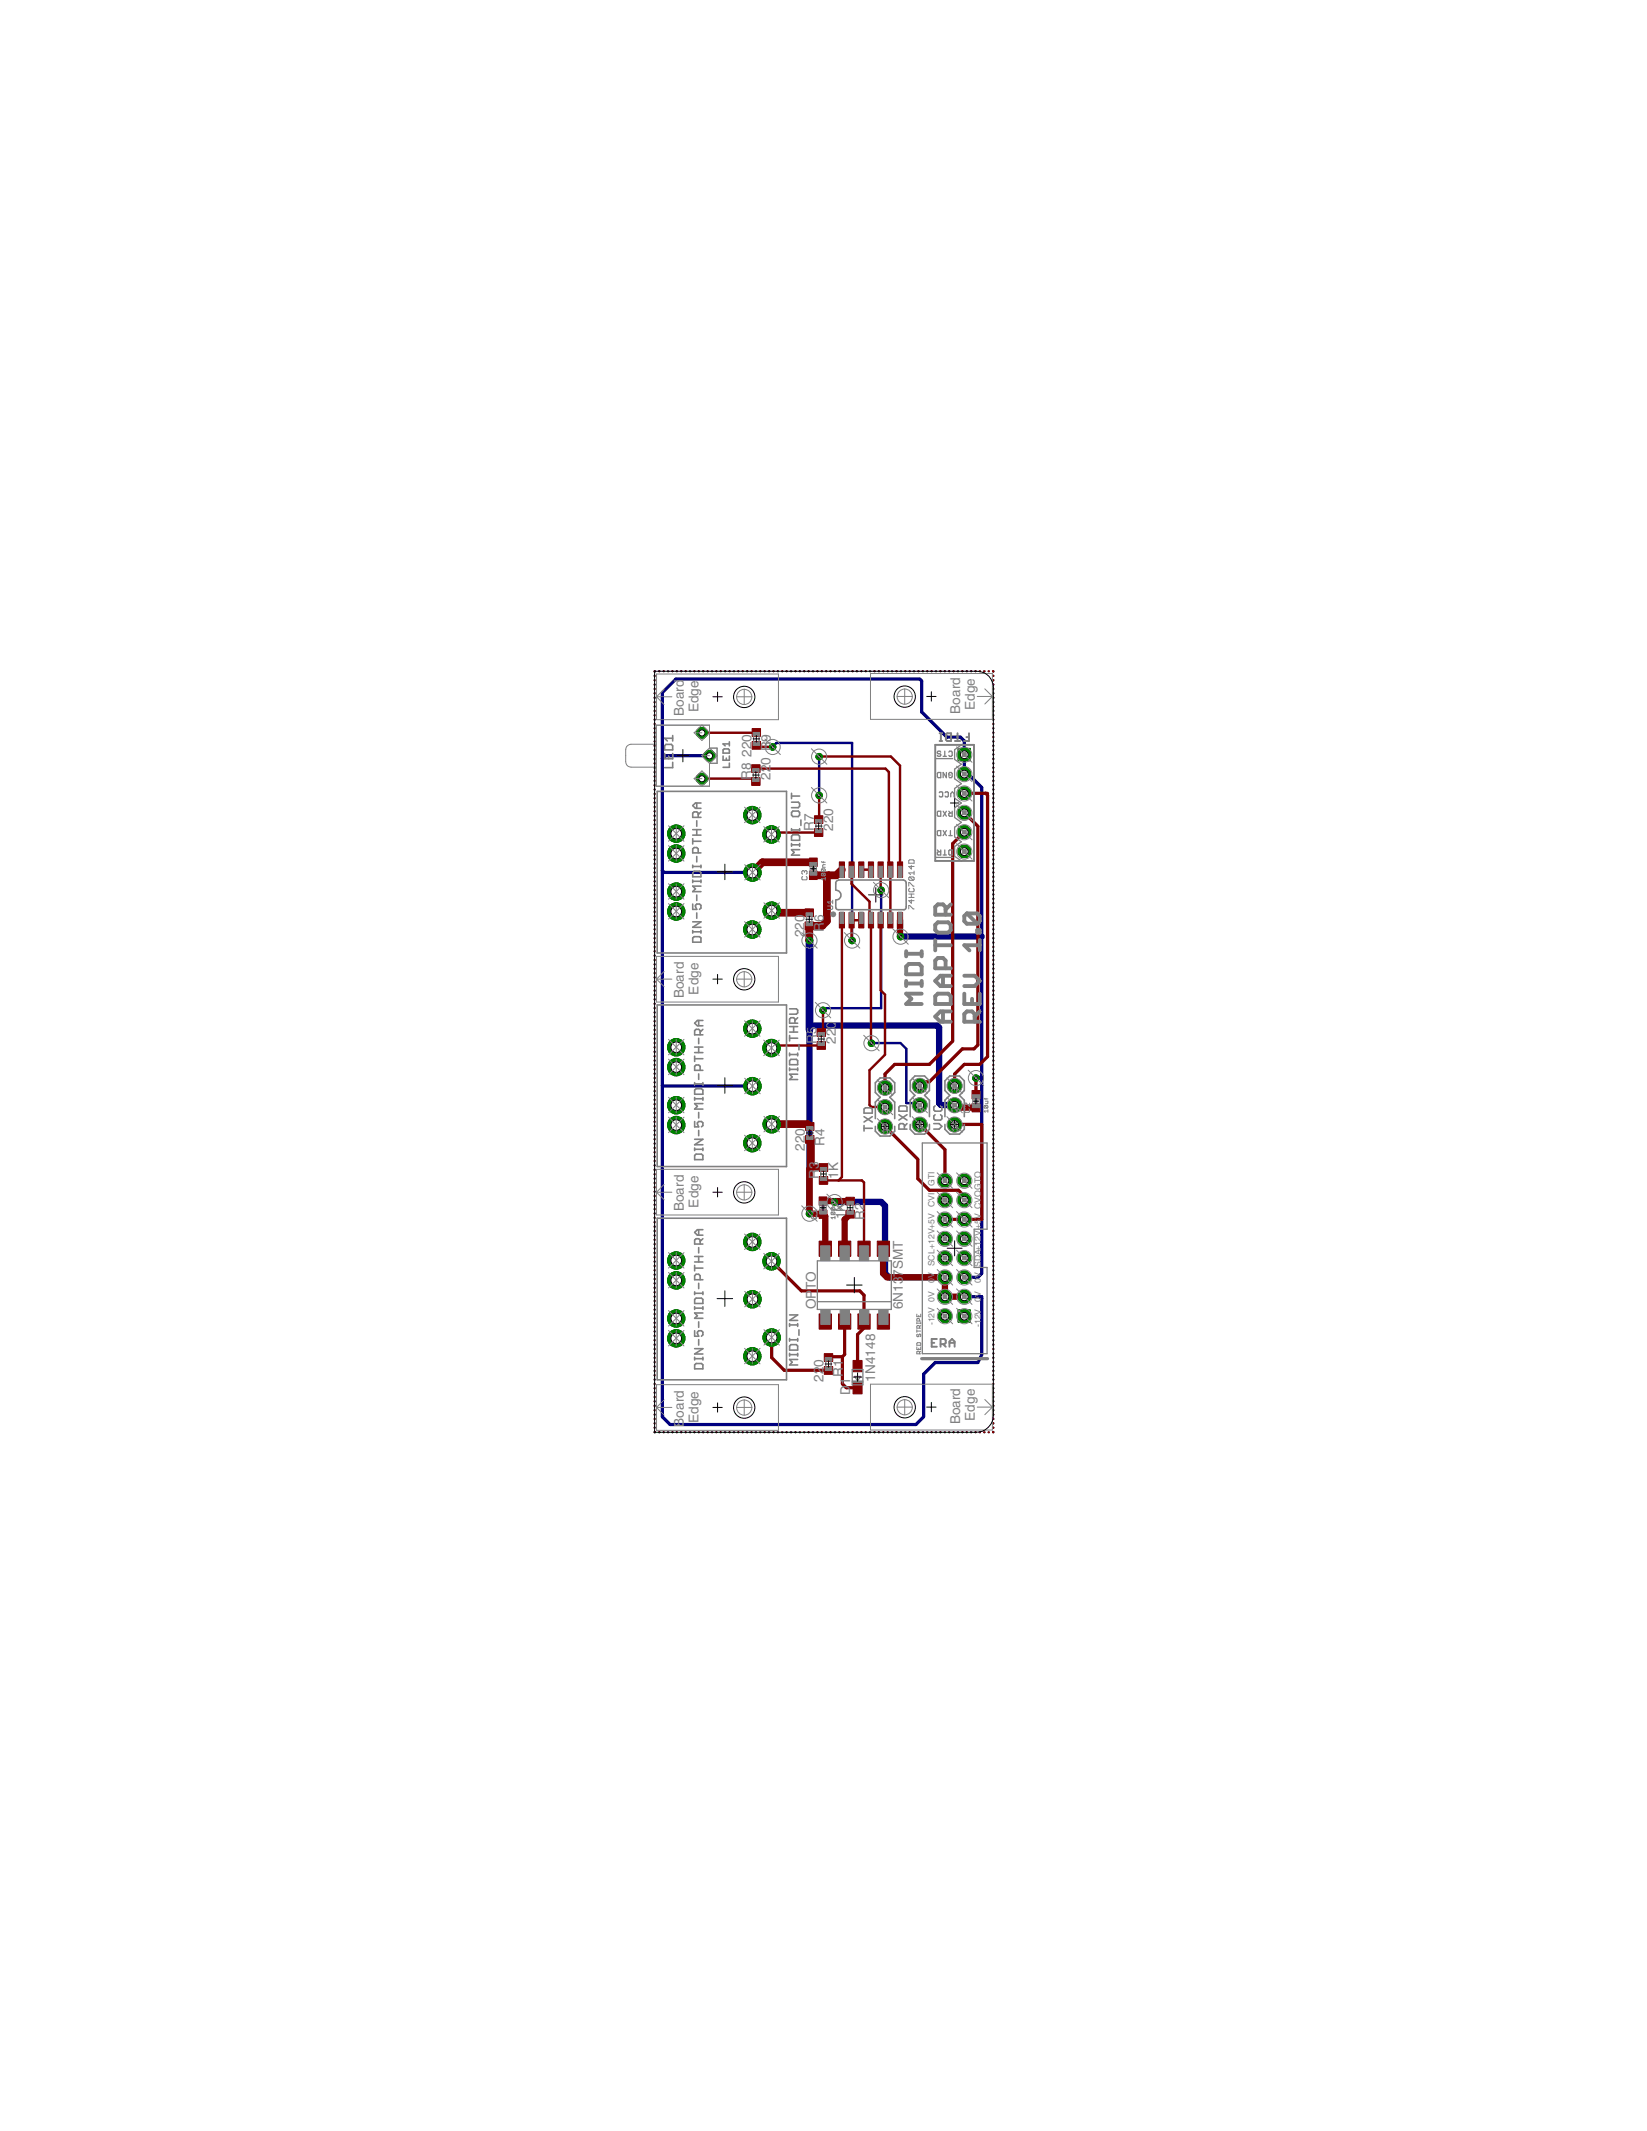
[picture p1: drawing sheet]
<svg xmlns="http://www.w3.org/2000/svg" width="216mm" height="279mm" viewBox="0 0 216 279" stroke-linecap="round" stroke-linejoin="round" font-family="sans-serif">
<defs><g id="words">
<g font-size="2.1" fill="#808080">
<text x="89.7" y="93.9" transform="rotate(-90 89.7 93.9)">Board</text>
<text x="91.6" y="93.4" transform="rotate(-90 91.6 93.4)">Edge</text>
<text x="125.9" y="93.6" transform="rotate(-90 125.9 93.6)">Board</text>
<text x="127.8" y="93.1" transform="rotate(-90 127.8 93.1)">Edge</text>
<text x="98.5" y="99.2" transform="rotate(-90 98.5 99.2)">220</text>
<text x="101" y="100.3" transform="rotate(-90 101 100.3)">0 R9</text>
<text x="98.5" y="102.2" transform="rotate(-90 98.5 102.2)">R8</text>
<text x="101" y="102.2" transform="rotate(-90 101 102.2)">22</text>
<text x="106.7" y="108.9" transform="rotate(-90 106.7 108.9)">R7</text>
<text x="109.2" y="108.9" transform="rotate(-90 109.2 108.9)">220</text>
<text x="105.4" y="122.9" transform="rotate(-90 105.4 122.9)">220</text>
<text x="108" y="122.2" transform="rotate(-90 108 122.2)">R6</text>
<text x="89.7" y="130.9" transform="rotate(-90 89.7 130.9)">Board</text>
<text x="91.6" y="130.4" transform="rotate(-90 91.6 130.4)">Edge</text>
<text x="107" y="136.9" transform="rotate(-90 107 136.9)">R5</text>
<text x="109.6" y="136.9" transform="rotate(-90 109.6 136.9)">220</text>
<text x="105.5" y="150.9" transform="rotate(-90 105.5 150.9)">220</text>
<text x="107.3" y="154.6" transform="rotate(-90 107.3 154.6)">R3</text>
<text x="108.1" y="150.2" transform="rotate(-90 108.1 150.2)">R4</text>
<text x="109.9" y="154.6" transform="rotate(-90 109.9 154.6)">1K</text>
<text x="89.7" y="158.8" transform="rotate(-90 89.7 158.8)">Board</text>
<text x="91.6" y="158.3" transform="rotate(-90 91.6 158.3)">Edge</text>
<text x="110.8" y="159.9" transform="rotate(-90 110.8 159.9)">1K</text>
<text x="113.3" y="160" transform="rotate(-90 113.3 160)">R2</text>
<text x="118.3" y="167.4" transform="rotate(-90 118.3 167.4)">7SMT</text>
<text x="106.9" y="171.7" transform="rotate(-90 106.9 171.7)">OP</text>
<text x="106.9" y="169.1" transform="rotate(-90 106.9 169.1)">TO</text>
<text x="118.3" y="171.7" transform="rotate(-90 118.3 171.7)">6N13</text>
<text x="108" y="179.2" transform="rotate(-90 108 179.2)">0</text>
<text x="108" y="181.2" transform="rotate(-90 108 181.2)">22</text>
<text x="110.5" y="180.5" transform="rotate(-90 110.5 180.5)">R1</text>
<text x="111.4" y="182.9" transform="rotate(-90 111.4 182.9)">D1</text>
<text x="114.7" y="181.2" transform="rotate(-90 114.7 181.2)">1N4148</text>
<text x="89.7" y="187" transform="rotate(-90 89.7 187)">Board</text>
<text x="91.6" y="186.6" transform="rotate(-90 91.6 186.6)">Edge</text>
<text x="125.9" y="186.8" transform="rotate(-90 125.9 186.8)">Board</text>
<text x="127.8" y="186.3" transform="rotate(-90 127.8 186.3)">Edge</text>
</g>
<g font-size="1.3" fill="#808080">
<text x="122.5" y="155.5" transform="rotate(-90 122.5 155.5)">GTI</text>
<text x="128.6" y="159.8" transform="rotate(-90 128.6 159.8)">V CVOGTO</text>
<text x="122.5" y="173.8" transform="rotate(-90 122.5 173.8)">-12V 0V</text>
<text x="122.5" y="168.2" transform="rotate(-90 122.5 168.2)">0V SCL+12V+5V CVI</text>
<text x="128.6" y="168.2" transform="rotate(-90 128.6 168.2)">0V SDA+12V+5</text>
<text x="128.6" y="174" transform="rotate(-90 128.6 174)">-12V 0V</text>
</g>
</g></defs>
<g fill="none" stroke="#000080" stroke-width=".25">
<path d="M85.8 88.6h.1M85.8 89.2h.1M85.8 89.7v.1M85.8 90.3v.1M85.8 90.9h.1M85.8 91.4v.1M85.8 92v.1M85.8 92.6v.1M85.8 93.2h.1M85.8 93.7v.1M85.8 94.3v.1M85.8 94.9v.1"/>
<path d="M85.8 95.5h.1M85.8 96v.1M85.8 96.6v.1M85.8 97.2h.1M85.8 97.7v.1M85.8 98.3v.1M85.8 98.9v.1M85.8 99.5h.1M85.9 88l-.1 .1M86.4 88h.1M87 88h.1M87.5 88h.1"/>
<path d="M88.1 88h.1M88.7 88h.1M89.3 88h.1M89.9 88h.1M90.4 88h.1M91 88h.1M91.6 88h.1M92.1 88h.1M92.7 88h.1M93.3 88h.1M93.9 88h.1M94.4 88h.1"/>
<path d="M95 88h.1M95.6 88h.1M96.2 88h.1M96.8 88h.1M97.3 88h.1M97.9 88h.1M98.5 88h.1M99.1 88h.1M99.6 88h.1M100.2 88h.1M100.8 88h.1M101.4 88h.1"/>
<path d="M101.9 88h.1M102.5 88h.1M103.1 88h.1M103.7 88h.1M104.2 88h.1M104.8 88h.1M105.4 88h.1M106 88h.1M106.5 88h.1M107.1 88h.1M107.7 88h.1M108.3 88h.1"/>
<path d="M108.8 88h.1M109.4 88h.1M110 88h.1M110.6 88h.1M111.1 88h.1M111.7 88h.1M112.3 88h.1M112.9 88h.1M113.5 88h.1M114 88h.1M114.6 88h.1M115.2 88h.1"/>
<path d="M115.8 88h.1M116.3 88h.1M116.9 88h.1M117.5 88h.1M118.1 88h.1M118.6 88h.1M119.2 88h.1M119.8 88h.1M120.4 88h.1M120.9 88h.1M121.5 88h.1M122.1 88h.1"/>
<path d="M122.7 88h.1M123.2 88h.1M123.8 88h.1M124.4 88h.1M125 88h.1M125.5 88h.1M126.1 88h.1M126.7 88h.1M127.3 88h.1M127.8 88h.1M128.4 88h.1M129 88h.1"/>
<path d="M129.6 88h.1M130.2 88v.1M130.2 88.6h.1M130.2 89.2h.1M130.2 89.7v.1M130.2 90.3v.1M130.2 90.9h.1M130.2 91.4v.1M130.2 92v.1M130.2 92.6v.1M130.2 93.2h.1M130.2 93.7v.1"/>
<path d="M130.2 94.3v.1M130.2 94.9v.1M130.2 95.5h.1M130.2 96v.1M130.2 96.6v.1M130.2 97.2h.1M130.2 97.7v.1M130.2 98.3v.1M130.2 98.9v.1M130.2 99.5h.1M85.8 100.1h.1M85.8 100.6v.1"/>
<path d="M85.8 101.2v.1M85.8 101.8h.1M85.8 102.3v.1M85.8 102.9v.1M85.8 103.5h.1M85.8 104.1h.1M85.8 104.6v.1M85.8 105.2v.1M85.8 105.8h.1M85.8 106.3v.1M85.8 106.9v.1M85.8 107.5v.1"/>
<path d="M85.8 108.1h.1M85.8 108.6v.1M85.8 109.2v.1M85.8 109.8v.1M85.8 110.4h.1M85.8 110.9v.1M85.8 111.5v.1M85.8 112.1h.1M85.8 112.6v.1M85.8 113.2v.1M85.8 113.8v.1M85.8 114.4h.1"/>
<path d="M85.8 114.9v.1M85.8 115.5v.1M85.8 116.1v.1M85.8 116.7h.1M85.8 117.2v.1M85.8 117.8v.1M85.8 118.4h.1M85.8 119h.1M85.8 119.5v.1M130.2 100.1h.1M130.2 100.6v.1M130.2 101.2v.1"/>
<path d="M130.2 101.8h.1M130.2 102.3v.1M130.2 102.9v.1M130.2 103.5h.1M130.2 104.1h.1M130.2 104.6v.1M130.2 105.2v.1M130.2 105.8h.1M130.2 106.3v.1M130.2 106.9v.1M130.2 107.5v.1M130.2 108.1h.1"/>
<path d="M130.2 108.6v.1M130.2 109.2v.1M130.2 109.8v.1M130.2 110.4h.1M130.2 110.9v.1M130.2 111.5v.1M130.2 112.1h.1M130.2 112.6v.1M130.2 113.2v.1M130.2 113.8v.1M130.2 114.4h.1M130.2 114.9v.1"/>
<path d="M130.2 115.5v.1M130.2 116.1v.1M130.2 116.7h.1M130.2 117.2v.1M130.2 117.8v.1M130.2 118.4h.1M130.2 119h.1M130.2 119.5v.1M85.8 120.1v.1M85.8 120.7h.1M85.8 121.2v.1M85.8 121.8v.1"/>
<path d="M85.8 122.4v.1M85.8 123h.1M85.8 123.5v.1M85.8 124.1v.1M85.8 124.7v.1M85.8 125.3h.1M85.8 125.8v.1M85.8 126.4v.1M85.8 127h.1M85.8 127.6h.1M85.8 128.1v.1M85.8 128.7v.1"/>
<path d="M85.8 129.3h.1M85.8 129.8v.1M85.8 130.4v.1M85.8 131v.1M85.8 131.6h.1M85.8 132.1v.1M85.8 132.7v.1M85.8 133.3h.1M85.8 133.9h.1M85.8 134.4v.1M85.8 135v.1M85.8 135.6h.1"/>
<path d="M85.8 136.1v.1M85.8 136.7v.1M85.8 137.3v.1M85.8 137.9h.1M85.8 138.5h.1M85.8 139v.1M85.8 139.6v.1M130.2 120.1v.1M130.2 120.7h.1M130.2 121.2v.1M130.2 121.8v.1M130.2 122.4v.1"/>
<path d="M130.2 123h.1M130.2 123.5v.1M130.2 124.1v.1M130.2 124.7v.1M130.2 125.3h.1M130.2 125.8v.1M130.2 126.4v.1M130.2 127h.1M130.2 127.6h.1M130.2 128.1v.1M130.2 128.7v.1M130.2 129.3h.1"/>
<path d="M130.2 129.8v.1M130.2 130.4v.1M130.2 131v.1M130.2 131.6h.1M130.2 132.1v.1M130.2 132.7v.1M130.2 133.3h.1M130.2 133.9h.1M130.2 134.4v.1M130.2 135v.1M130.2 135.6h.1M130.2 136.1v.1"/>
<path d="M130.2 136.7v.1M130.2 137.3v.1M130.2 137.9h.1M130.2 138.5h.1M130.2 139v.1M130.2 139.6v.1M85.8 140.2h.1M85.8 140.7v.1M85.8 141.3v.1M85.8 141.9h.1M85.8 142.5h.1M85.8 143v.1"/>
<path d="M85.8 143.6v.1M85.8 144.2h.1M85.8 144.7v.1M85.8 145.3v.1M85.8 145.9v.1M85.8 146.5h.1M85.8 147v.1M85.8 147.6v.1M85.8 148.2v.1M85.8 148.8h.1M85.8 149.3v.1M85.8 149.9v.1"/>
<path d="M85.8 150.5h.1M85.8 151v.1M85.8 151.6v.1M85.8 152.2v.1M85.8 152.8h.1M85.8 153.3v.1M85.8 153.9v.1M85.8 154.5v.1M85.8 155.1h.1M85.8 155.6v.1M85.8 156.2v.1M85.8 156.8h.1"/>
<path d="M85.8 157.4h.1M85.8 157.9v.1M85.8 158.5v.1M85.8 159.1h.1M85.8 159.6v.1M130.2 140.2h.1M130.2 140.7v.1M130.2 141.3v.1M130.2 141.9h.1M130.2 142.5h.1M130.2 143v.1M130.2 143.6v.1"/>
<path d="M130.2 144.2h.1M130.2 144.7v.1M130.2 145.3v.1M130.2 145.9v.1M130.2 146.5h.1M130.2 147v.1M130.2 147.6v.1M130.2 148.2v.1M130.2 148.8h.1M130.2 149.3v.1M130.2 149.9v.1M130.2 150.5h.1"/>
<path d="M130.2 151v.1M130.2 151.6v.1M130.2 152.2v.1M130.2 152.8h.1M130.2 153.3v.1M130.2 153.9v.1M130.2 154.5v.1M130.2 155.1h.1M130.2 155.6v.1M130.2 156.2v.1M130.2 156.8h.1M130.2 157.4h.1"/>
<path d="M130.2 157.9v.1M130.2 158.5v.1M130.2 159.1h.1M130.2 159.6v.1M85.8 160.2v.1M85.8 160.8v.1M85.8 161.4h.1M85.8 161.9v.1M85.8 162.5v.1M85.8 163.1v.1M85.8 163.7h.1M85.8 164.2v.1"/>
<path d="M85.8 164.8v.1M85.8 165.4h.1M85.8 165.9v.1M85.8 166.5v.1M85.8 167.1v.1M85.8 167.7h.1M85.8 168.2v.1M85.8 168.8v.1M85.8 169.4v.1M85.8 170h.1M85.8 170.5v.1M85.8 171.1v.1"/>
<path d="M85.8 171.7h.1M85.8 172.3h.1M85.8 172.8v.1M85.8 173.4v.1M85.8 174h.1M85.8 174.5v.1M85.8 175.1v.1M85.8 175.7h.1M85.8 176.3h.1M85.8 176.8v.1M85.8 177.4v.1M85.8 178v.1"/>
<path d="M85.8 178.6h.1M85.8 179.1v.1M85.8 179.7v.1M130.2 160.2v.1M130.2 160.8v.1M130.2 161.4h.1M130.2 161.9v.1M130.2 162.5v.1M130.2 163.1v.1M130.2 163.7h.1M130.2 164.2v.1M130.2 164.8v.1"/>
<path d="M130.2 165.4h.1M130.2 165.9v.1M130.2 166.5v.1M130.2 167.1v.1M130.2 167.7h.1M130.2 168.2v.1M130.2 168.8v.1M130.2 169.4v.1M130.2 170h.1M130.2 170.5v.1M130.2 171.1v.1M130.2 171.7h.1"/>
<path d="M130.2 172.3h.1M130.2 172.8v.1M130.2 173.4v.1M130.2 174h.1M130.2 174.5v.1M130.2 175.1v.1M130.2 175.7h.1M130.2 176.3h.1M130.2 176.8v.1M130.2 177.4v.1M130.2 178v.1M130.2 178.6h.1"/>
<path d="M130.2 179.1v.1M130.2 179.7v.1M85.8 187.7l.1 .1M85.8 180.3h.1M85.8 180.8v.1M85.8 181.4v.1M85.8 182v.1M85.8 182.6h.1M85.8 183.1v.1M85.8 183.7v.1M85.8 184.3v.1M85.8 184.9h.1"/>
<path d="M85.8 185.4v.1M85.8 186v.1M85.8 186.6h.1M85.8 187.2h.1M86.4 187.8h.1M87 187.8h.1M87.5 187.8h.1M88.1 187.8h.1M88.7 187.8h.1M89.3 187.8h.1M89.9 187.8h.1M90.4 187.8h.1"/>
<path d="M91 187.8h.1M91.6 187.8h.1M92.1 187.8h.1M92.7 187.8h.1M93.3 187.8h.1M93.9 187.8h.1M94.4 187.8h.1M95 187.8h.1M95.6 187.8h.1M96.2 187.8h.1M96.8 187.8h.1M97.3 187.8h.1"/>
<path d="M97.9 187.8h.1M98.5 187.8h.1M99.1 187.8h.1M99.6 187.8h.1M100.2 187.8h.1M100.8 187.8h.1M101.4 187.8h.1M101.9 187.8h.1M102.5 187.8h.1M103.1 187.8h.1M103.7 187.8h.1M104.2 187.8h.1"/>
<path d="M104.8 187.8h.1M105.4 187.8h.1M106 187.8h.1M106.5 187.8h.1M107.1 187.8h.1M107.7 187.8h.1M108.3 187.8h.1M108.8 187.8h.1M109.4 187.8h.1M110 187.8h.1M110.6 187.8h.1M111.1 187.8h.1"/>
<path d="M111.7 187.8h.1M112.3 187.8h.1M112.9 187.8h.1M113.5 187.8h.1M114 187.8h.1M114.6 187.8h.1M115.2 187.8h.1M115.8 187.8h.1M116.3 187.8h.1M116.9 187.8h.1M117.5 187.8h.1M118.1 187.8h.1"/>
<path d="M118.6 187.8h.1M119.2 187.8h.1M119.8 187.8h.1M120.4 187.8h.1M120.9 187.8h.1M121.5 187.8h.1M122.1 187.8h.1M122.7 187.8h.1M123.2 187.8h.1M123.8 187.8h.1M124.4 187.8h.1M125 187.8h.1"/>
<path d="M125.5 187.8h.1M126.1 187.8h.1M126.7 187.8h.1M127.3 187.8h.1M127.8 187.8h.1M128.4 187.8h.1M129 187.8h.1M129.6 187.8h.1M130.2 187.7v.1M130.2 180.3h.1M130.2 180.8v.1M130.2 181.4v.1"/>
<path d="M130.2 182v.1M130.2 182.6h.1M130.2 183.1v.1M130.2 183.7v.1M130.2 184.3v.1M130.2 184.9h.1M130.2 185.4v.1M130.2 186v.1M130.2 186.6h.1M130.2 187.2h.1"/>
</g>
<path d="M93 99.1h-5.8l-.4 .3M86.8 114.2l.2 .2h11.6M126.4 101.5v-4.3l-.5-.6h-1.8l-3.3-3.3v-4l-.2-.3h-32l-1.8 1.8v95l1 1h32.3l1-1v-5.6l1.5-1.6h5.6l.5-1v-7.6h-2.3M126.4 101l2.3 2.3v63.7l-.5 .5h-1.8M86.8 142.3l11.8 .1M128.7 141.1l-.3 .2h-.5M128.4 170l.3 .3" fill="none" stroke="#000080" stroke-width=".42"/>
<path d="M118 122.8h10.7M109.4 157.6h6.1l.5 .5v8.9l.5 .5h7.9M125.1 144.9h-1.7l-.3-.3v-9.9l-.2-.2h-16.5l-.3 .2v24.4" fill="none" stroke="#000080" stroke-width=".83"/>
<path d="M101.3 97.9l.5-.5h9.9v25.9M107.4 99.2v5.1M115.5 116.7v15.5h-7.4l-.2 .2M114.2 136.8h3.8l.8 .7v7.1h1.5l.3 .3" fill="none" stroke="#000080" stroke-width=".32"/>
<path d="M106.1 123.3v11.7" fill="none" stroke="#000080" stroke-width="1"/>
<circle cx="98.6" cy="170.3" r="1.14" fill="#008000" stroke="#008000" stroke-width=".13"/>
<circle cx="98.6" cy="170.3" r=".7" fill="#fff" stroke="#000" stroke-width=".13"/>
<circle cx="98.6" cy="177.8" r="1.14" fill="#008000" stroke="#008000" stroke-width=".13"/>
<circle cx="98.6" cy="177.8" r=".7" fill="#fff" stroke="#000" stroke-width=".13"/>
<circle cx="98.6" cy="162.8" r="1.14" fill="#008000" stroke="#008000" stroke-width=".13"/>
<circle cx="98.6" cy="162.8" r=".7" fill="#fff" stroke="#000" stroke-width=".13"/>
<circle cx="101.1" cy="165.4" r="1.14" fill="#008000" stroke="#008000" stroke-width=".13"/>
<circle cx="101.1" cy="165.4" r=".7" fill="#fff" stroke="#000" stroke-width=".13"/>
<circle cx="101.2" cy="175.4" r="1.14" fill="#008000" stroke="#008000" stroke-width=".13"/>
<circle cx="101.2" cy="175.4" r=".7" fill="#fff" stroke="#000" stroke-width=".13"/>
<circle cx="88.6" cy="165.3" r="1.14" fill="#008000" stroke="#008000" stroke-width=".13"/>
<circle cx="88.6" cy="165.3" r=".7" fill="#fff" stroke="#000" stroke-width=".13"/>
<circle cx="88.6" cy="175.5" r="1.14" fill="#008000" stroke="#008000" stroke-width=".13"/>
<circle cx="88.6" cy="175.5" r=".7" fill="#fff" stroke="#000" stroke-width=".13"/>
<circle cx="88.6" cy="167.9" r="1.14" fill="#008000" stroke="#008000" stroke-width=".13"/>
<circle cx="88.6" cy="167.9" r=".7" fill="#fff" stroke="#000" stroke-width=".13"/>
<circle cx="88.6" cy="172.9" r="1.14" fill="#008000" stroke="#008000" stroke-width=".13"/>
<circle cx="88.6" cy="172.9" r=".7" fill="#fff" stroke="#000" stroke-width=".13"/>
<circle cx="98.6" cy="114.4" r="1.14" fill="#008000" stroke="#008000" stroke-width=".13"/>
<circle cx="98.6" cy="114.4" r=".7" fill="#fff" stroke="#000" stroke-width=".13"/>
<circle cx="98.6" cy="121.9" r="1.14" fill="#008000" stroke="#008000" stroke-width=".13"/>
<circle cx="98.6" cy="121.9" r=".7" fill="#fff" stroke="#000" stroke-width=".13"/>
<circle cx="98.6" cy="106.9" r="1.14" fill="#008000" stroke="#008000" stroke-width=".13"/>
<circle cx="98.6" cy="106.9" r=".7" fill="#fff" stroke="#000" stroke-width=".13"/>
<circle cx="101.1" cy="109.4" r="1.14" fill="#008000" stroke="#008000" stroke-width=".13"/>
<circle cx="101.1" cy="109.4" r=".7" fill="#fff" stroke="#000" stroke-width=".13"/>
<circle cx="101.2" cy="119.4" r="1.14" fill="#008000" stroke="#008000" stroke-width=".13"/>
<circle cx="101.2" cy="119.4" r=".7" fill="#fff" stroke="#000" stroke-width=".13"/>
<circle cx="88.6" cy="109.3" r="1.14" fill="#008000" stroke="#008000" stroke-width=".13"/>
<circle cx="88.6" cy="109.3" r=".7" fill="#fff" stroke="#000" stroke-width=".13"/>
<circle cx="88.6" cy="119.5" r="1.14" fill="#008000" stroke="#008000" stroke-width=".13"/>
<circle cx="88.6" cy="119.5" r=".7" fill="#fff" stroke="#000" stroke-width=".13"/>
<circle cx="88.6" cy="111.9" r="1.14" fill="#008000" stroke="#008000" stroke-width=".13"/>
<circle cx="88.6" cy="111.9" r=".7" fill="#fff" stroke="#000" stroke-width=".13"/>
<circle cx="88.6" cy="116.9" r="1.14" fill="#008000" stroke="#008000" stroke-width=".13"/>
<circle cx="88.6" cy="116.9" r=".7" fill="#fff" stroke="#000" stroke-width=".13"/>
<path d="M125.6 98.1h1.6v1.6h-1.6z" fill="#008000" stroke="#008000" stroke-width=".13"/>
<circle cx="126.4" cy="99" r=".51" fill="#fff" stroke="#000" stroke-width=".13"/>
<circle cx="126.4" cy="101.5" r=".87" fill="#008000" stroke="#008000" stroke-width=".13"/>
<circle cx="126.4" cy="101.5" r=".51" fill="#fff" stroke="#000" stroke-width=".13"/>
<circle cx="126.4" cy="104" r=".87" fill="#008000" stroke="#008000" stroke-width=".13"/>
<circle cx="126.4" cy="104" r=".51" fill="#fff" stroke="#000" stroke-width=".13"/>
<circle cx="126.4" cy="106.6" r=".87" fill="#008000" stroke="#008000" stroke-width=".13"/>
<circle cx="126.4" cy="106.6" r=".51" fill="#fff" stroke="#000" stroke-width=".13"/>
<circle cx="126.4" cy="109.1" r=".87" fill="#008000" stroke="#008000" stroke-width=".13"/>
<circle cx="126.4" cy="109.1" r=".51" fill="#fff" stroke="#000" stroke-width=".13"/>
<circle cx="126.4" cy="111.6" r=".87" fill="#008000" stroke="#008000" stroke-width=".13"/>
<circle cx="126.4" cy="111.7" r=".51" fill="#fff" stroke="#000" stroke-width=".13"/>
<circle cx="93" cy="99.1" r=".76" fill="#008000" stroke="#008000" stroke-width=".13"/>
<circle cx="93" cy="99.1" r=".4" fill="#fff" stroke="#000" stroke-width=".13"/>
<circle cx="92" cy="96.1" r=".76" fill="#008000" stroke="#008000" stroke-width=".13"/>
<circle cx="92" cy="96.1" r=".4" fill="#fff" stroke="#000" stroke-width=".13"/>
<circle cx="92" cy="102.1" r=".76" fill="#008000" stroke="#008000" stroke-width=".13"/>
<circle cx="92" cy="102.1" r=".4" fill="#fff" stroke="#000" stroke-width=".13"/>
<circle cx="98.6" cy="142.4" r="1.14" fill="#008000" stroke="#008000" stroke-width=".13"/>
<circle cx="98.6" cy="142.4" r=".7" fill="#fff" stroke="#000" stroke-width=".13"/>
<circle cx="98.6" cy="149.9" r="1.14" fill="#008000" stroke="#008000" stroke-width=".13"/>
<circle cx="98.6" cy="149.9" r=".7" fill="#fff" stroke="#000" stroke-width=".13"/>
<circle cx="98.6" cy="134.9" r="1.14" fill="#008000" stroke="#008000" stroke-width=".13"/>
<circle cx="98.6" cy="134.9" r=".7" fill="#fff" stroke="#000" stroke-width=".13"/>
<circle cx="101.1" cy="137.4" r="1.14" fill="#008000" stroke="#008000" stroke-width=".13"/>
<circle cx="101.1" cy="137.4" r=".7" fill="#fff" stroke="#000" stroke-width=".13"/>
<circle cx="101.2" cy="147.4" r="1.14" fill="#008000" stroke="#008000" stroke-width=".13"/>
<circle cx="101.2" cy="147.4" r=".7" fill="#fff" stroke="#000" stroke-width=".13"/>
<circle cx="88.6" cy="137.3" r="1.14" fill="#008000" stroke="#008000" stroke-width=".13"/>
<circle cx="88.6" cy="137.3" r=".7" fill="#fff" stroke="#000" stroke-width=".13"/>
<circle cx="88.6" cy="147.5" r="1.14" fill="#008000" stroke="#008000" stroke-width=".13"/>
<circle cx="88.6" cy="147.5" r=".7" fill="#fff" stroke="#000" stroke-width=".13"/>
<circle cx="88.6" cy="139.9" r="1.14" fill="#008000" stroke="#008000" stroke-width=".13"/>
<circle cx="88.6" cy="139.9" r=".7" fill="#fff" stroke="#000" stroke-width=".13"/>
<circle cx="88.6" cy="144.9" r="1.14" fill="#008000" stroke="#008000" stroke-width=".13"/>
<circle cx="88.6" cy="144.9" r=".7" fill="#fff" stroke="#000" stroke-width=".13"/>
<circle cx="116" cy="147.7" r=".93" fill="#008000" stroke="#008000" stroke-width=".13"/>
<circle cx="116" cy="147.7" r=".51" fill="#fff" stroke="#000" stroke-width=".13"/>
<circle cx="116" cy="145.2" r=".93" fill="#008000" stroke="#008000" stroke-width=".13"/>
<circle cx="116" cy="145.2" r=".51" fill="#fff" stroke="#000" stroke-width=".13"/>
<circle cx="116" cy="142.6" r=".93" fill="#008000" stroke="#008000" stroke-width=".13"/>
<circle cx="116" cy="142.6" r=".51" fill="#fff" stroke="#000" stroke-width=".13"/>
<circle cx="120.6" cy="147.4" r=".93" fill="#008000" stroke="#008000" stroke-width=".13"/>
<circle cx="120.6" cy="147.4" r=".51" fill="#fff" stroke="#000" stroke-width=".13"/>
<circle cx="120.6" cy="144.9" r=".93" fill="#008000" stroke="#008000" stroke-width=".13"/>
<circle cx="120.6" cy="144.9" r=".51" fill="#fff" stroke="#000" stroke-width=".13"/>
<circle cx="120.6" cy="142.4" r=".93" fill="#008000" stroke="#008000" stroke-width=".13"/>
<circle cx="120.6" cy="142.4" r=".51" fill="#fff" stroke="#000" stroke-width=".13"/>
<circle cx="125.1" cy="147.4" r=".93" fill="#008000" stroke="#008000" stroke-width=".13"/>
<circle cx="125.1" cy="147.4" r=".51" fill="#fff" stroke="#000" stroke-width=".13"/>
<circle cx="125.1" cy="144.9" r=".93" fill="#008000" stroke="#008000" stroke-width=".13"/>
<circle cx="125.1" cy="144.9" r=".51" fill="#fff" stroke="#000" stroke-width=".13"/>
<circle cx="125.1" cy="142.4" r=".93" fill="#008000" stroke="#008000" stroke-width=".13"/>
<circle cx="125.1" cy="142.4" r=".51" fill="#fff" stroke="#000" stroke-width=".13"/>
<path d="M125.6 171.7h1.6v1.7h-1.6z" fill="#008000" stroke="#008000" stroke-width=".13"/>
<circle cx="126.4" cy="172.6" r=".51" fill="#fff" stroke="#000" stroke-width=".13"/>
<circle cx="123.9" cy="172.6" r=".87" fill="#008000" stroke="#008000" stroke-width=".13"/>
<circle cx="123.9" cy="172.6" r=".51" fill="#fff" stroke="#000" stroke-width=".13"/>
<circle cx="126.4" cy="170" r=".87" fill="#008000" stroke="#008000" stroke-width=".13"/>
<circle cx="126.4" cy="170" r=".51" fill="#fff" stroke="#000" stroke-width=".13"/>
<circle cx="123.9" cy="170" r=".87" fill="#008000" stroke="#008000" stroke-width=".13"/>
<circle cx="123.9" cy="170" r=".51" fill="#fff" stroke="#000" stroke-width=".13"/>
<circle cx="126.4" cy="167.5" r=".87" fill="#008000" stroke="#008000" stroke-width=".13"/>
<circle cx="126.4" cy="167.5" r=".51" fill="#fff" stroke="#000" stroke-width=".13"/>
<circle cx="123.9" cy="167.5" r=".87" fill="#008000" stroke="#008000" stroke-width=".13"/>
<circle cx="123.9" cy="167.5" r=".51" fill="#fff" stroke="#000" stroke-width=".13"/>
<circle cx="126.4" cy="164.9" r=".87" fill="#008000" stroke="#008000" stroke-width=".13"/>
<circle cx="126.4" cy="165" r=".51" fill="#fff" stroke="#000" stroke-width=".13"/>
<circle cx="123.9" cy="164.9" r=".87" fill="#008000" stroke="#008000" stroke-width=".13"/>
<circle cx="123.9" cy="165" r=".51" fill="#fff" stroke="#000" stroke-width=".13"/>
<circle cx="126.4" cy="162.4" r=".87" fill="#008000" stroke="#008000" stroke-width=".13"/>
<circle cx="126.4" cy="162.4" r=".51" fill="#fff" stroke="#000" stroke-width=".13"/>
<circle cx="123.9" cy="162.4" r=".87" fill="#008000" stroke="#008000" stroke-width=".13"/>
<circle cx="123.9" cy="162.4" r=".51" fill="#fff" stroke="#000" stroke-width=".13"/>
<circle cx="126.4" cy="159.9" r=".87" fill="#008000" stroke="#008000" stroke-width=".13"/>
<circle cx="126.4" cy="159.9" r=".51" fill="#fff" stroke="#000" stroke-width=".13"/>
<circle cx="126.4" cy="157.3" r=".87" fill="#008000" stroke="#008000" stroke-width=".13"/>
<circle cx="126.4" cy="157.4" r=".51" fill="#fff" stroke="#000" stroke-width=".13"/>
<circle cx="126.4" cy="154.8" r=".87" fill="#008000" stroke="#008000" stroke-width=".13"/>
<circle cx="126.4" cy="154.8" r=".51" fill="#fff" stroke="#000" stroke-width=".13"/>
<circle cx="123.9" cy="159.9" r=".87" fill="#008000" stroke="#008000" stroke-width=".13"/>
<circle cx="123.9" cy="159.9" r=".51" fill="#fff" stroke="#000" stroke-width=".13"/>
<circle cx="123.9" cy="157.3" r=".87" fill="#008000" stroke="#008000" stroke-width=".13"/>
<circle cx="123.9" cy="157.4" r=".51" fill="#fff" stroke="#000" stroke-width=".13"/>
<circle cx="123.9" cy="154.8" r=".87" fill="#008000" stroke="#008000" stroke-width=".13"/>
<circle cx="123.9" cy="154.8" r=".51" fill="#fff" stroke="#000" stroke-width=".13"/>
<circle cx="109.4" cy="157.6" r=".42" fill="#008000" stroke="#008000" stroke-width=".13"/>
<circle cx="109.4" cy="157.6" r=".17" fill="#fff" stroke="#000" stroke-width=".13"/>
<circle cx="127.9" cy="141.4" r=".42" fill="#008000" stroke="#008000" stroke-width=".13"/>
<circle cx="127.9" cy="141.4" r=".17" fill="#fff" stroke="#000" stroke-width=".13"/>
<circle cx="118" cy="122.8" r=".42" fill="#008000" stroke="#008000" stroke-width=".13"/>
<circle cx="118" cy="122.8" r=".17" fill="#fff" stroke="#000" stroke-width=".13"/>
<circle cx="107.4" cy="99.2" r=".42" fill="#008000" stroke="#008000" stroke-width=".13"/>
<circle cx="107.4" cy="99.2" r=".17" fill="#fff" stroke="#000" stroke-width=".13"/>
<circle cx="107.4" cy="104.3" r=".42" fill="#008000" stroke="#008000" stroke-width=".13"/>
<circle cx="107.4" cy="104.3" r=".17" fill="#fff" stroke="#000" stroke-width=".13"/>
<circle cx="111.7" cy="123.3" r=".42" fill="#008000" stroke="#008000" stroke-width=".13"/>
<circle cx="111.7" cy="123.3" r=".17" fill="#fff" stroke="#000" stroke-width=".13"/>
<circle cx="101.3" cy="97.9" r=".42" fill="#008000" stroke="#008000" stroke-width=".13"/>
<circle cx="101.3" cy="97.9" r=".17" fill="#fff" stroke="#000" stroke-width=".13"/>
<circle cx="114.2" cy="136.8" r=".42" fill="#008000" stroke="#008000" stroke-width=".13"/>
<circle cx="114.2" cy="136.8" r=".17" fill="#fff" stroke="#000" stroke-width=".13"/>
<circle cx="106.1" cy="159.1" r=".42" fill="#008000" stroke="#008000" stroke-width=".13"/>
<circle cx="106.1" cy="159.1" r=".17" fill="#fff" stroke="#000" stroke-width=".13"/>
<circle cx="106.1" cy="123.3" r=".42" fill="#008000" stroke="#008000" stroke-width=".13"/>
<circle cx="106.1" cy="123.3" r=".17" fill="#fff" stroke="#000" stroke-width=".13"/>
<circle cx="115.5" cy="116.7" r=".42" fill="#008000" stroke="#008000" stroke-width=".13"/>
<circle cx="115.5" cy="116.7" r=".17" fill="#fff" stroke="#000" stroke-width=".13"/>
<circle cx="107.9" cy="132.5" r=".42" fill="#008000" stroke="#008000" stroke-width=".13"/>
<circle cx="107.9" cy="132.5" r=".17" fill="#fff" stroke="#000" stroke-width=".13"/>
<g fill="#800000" stroke="#800000" stroke-width=".13">
<path d="M107.4 172.3h1.6v2h-1.6z"/>
<path d="M109.9 172.3h1.6v2h-1.6z"/>
<path d="M112.5 172.3h1.6v2h-1.6z"/>
<path d="M115 172.3h1.6v2h-1.6z"/>
<path d="M115 162.7h1.6v2h-1.6z"/>
<path d="M112.5 162.7h1.6v2h-1.6z"/>
<path d="M109.9 162.7h1.6v2h-1.6z"/>
<path d="M107.4 162.7h1.6v2h-1.6z"/>
<path d="M107.4 154.3h1.1v1h-1.1z"/>
<path d="M107.4 152.6h1.1v1h-1.1z"/>
<path d="M108.1 177.5h1.1v1h-1.1z"/>
<path d="M108.1 179.2h1.1v1h-1.1z"/>
<path d="M106.8 108.6h1.1v1.1h-1.1z"/>
<path d="M106.8 107h1.1v1h-1.1z"/>
<path d="M105.5 119.2h1.1v1h-1.1z"/>
<path d="M105.5 120.9h1.1v1h-1.1z"/>
<path d="M111.8 181.3h1.2v1.5h-1.2z"/>
<path d="M111.8 178.4h1.2v1.5h-1.2z"/>
<path d="M110 119.6h.7v2.1h-.7z"/>
<path d="M111.3 119.6h.7v2.1h-.7z"/>
<path d="M112.6 119.6h.6v2.1h-.6z"/>
<path d="M113.8 119.6h.7v2.1h-.7z"/>
<path d="M115.1 119.6h.7v2.1h-.7z"/>
<path d="M116.4 119.6h.7v2.1h-.7z"/>
<path d="M117.6 119.6h.7v2.1h-.7z"/>
<path d="M117.6 113h.7v2h-.7z"/>
<path d="M116.4 113h.7v2h-.7z"/>
<path d="M115.1 113h.7v2h-.7z"/>
<path d="M113.8 113h.7v2h-.7z"/>
<path d="M112.6 113h.6v2h-.6z"/>
<path d="M111.3 113h.7v2h-.7z"/>
<path d="M110 113h.7v2h-.7z"/>
<path d="M98.6 95.5h1.1v1h-1.1z"/>
<path d="M98.6 97.2h1.1v1h-1.1z"/>
<path d="M98.5 102h1.1v1h-1.1z"/>
<path d="M98.5 100.3h1.1v1h-1.1z"/>
<path d="M107.1 136.6h1.1v1h-1.1z"/>
<path d="M107.1 134.9h1.1v1h-1.1z"/>
<path d="M105.6 147.2h1.1v1h-1.1z"/>
<path d="M105.6 148.9h1.1v1h-1.1z"/>
<path d="M110.9 157h1.1v1h-1.1z"/>
<path d="M110.9 158.7h1.1v1h-1.1z"/>
<path d="M127.4 144.7h1v1.1h-1z"/>
<path d="M127.4 143h1v1.1h-1z"/>
<path d="M106.1 114.2h1v1.1h-1z"/>
<path d="M106.1 112.5h1v1.1h-1z"/>
<path d="M107.4 158.6h1v1.1h-1z"/>
<path d="M107.4 156.9h1v1.1h-1z"/>
</g>
<g fill="none" stroke="#800000" stroke-width=".25">
<path d="M85.8 88.6h.1M85.8 89.2h.1M85.8 89.7v.1M85.8 90.3v.1M85.8 90.9h.1M85.8 91.4v.1M85.8 92v.1M85.8 92.6v.1M85.8 93.2h.1M85.8 93.7v.1M85.8 94.3v.1M85.8 94.9v.1"/>
<path d="M85.8 95.5h.1M85.8 96v.1M85.8 96.6v.1M85.8 97.2h.1M85.8 97.7v.1M85.8 98.3v.1M85.8 98.9v.1M85.8 99.5h.1M85.9 88l-.1 .1M86.4 88h.1M87 88h.1M87.5 88h.1"/>
<path d="M88.1 88h.1M88.7 88h.1M89.3 88h.1M89.9 88h.1M90.4 88h.1M91 88h.1M91.6 88h.1M92.1 88h.1M92.7 88h.1M93.3 88h.1M93.9 88h.1M94.4 88h.1"/>
<path d="M95 88h.1M95.6 88h.1M96.2 88h.1M96.8 88h.1M97.3 88h.1M97.9 88h.1M98.5 88h.1M99.1 88h.1M99.6 88h.1M100.2 88h.1M100.8 88h.1M101.4 88h.1"/>
<path d="M101.9 88h.1M102.5 88h.1M103.1 88h.1M103.7 88h.1M104.2 88h.1M104.8 88h.1M105.4 88h.1M106 88h.1M106.5 88h.1M107.1 88h.1M107.7 88h.1M108.3 88h.1"/>
<path d="M108.8 88h.1M109.4 88h.1M110 88h.1M110.6 88h.1M111.1 88h.1M111.7 88h.1M112.3 88h.1M112.9 88h.1M113.5 88h.1M114 88h.1M114.6 88h.1M115.2 88h.1"/>
<path d="M115.8 88h.1M116.3 88h.1M116.9 88h.1M117.5 88h.1M118.1 88h.1M118.6 88h.1M119.2 88h.1M119.8 88h.1M120.4 88h.1M120.9 88h.1M121.5 88h.1M122.1 88h.1"/>
<path d="M122.7 88h.1M123.2 88h.1M123.8 88h.1M124.4 88h.1M125 88h.1M125.5 88h.1M126.1 88h.1M126.7 88h.1M127.3 88h.1M127.8 88h.1M128.4 88h.1M129 88h.1"/>
<path d="M129.6 88h.1M130.2 88v.1M130.2 88.6h.1M130.2 89.2h.1M130.2 89.7v.1M130.2 90.3v.1M130.2 90.9h.1M130.2 91.4v.1M130.2 92v.1M130.2 92.6v.1M130.2 93.2h.1M130.2 93.7v.1"/>
<path d="M130.2 94.3v.1M130.2 94.9v.1M130.2 95.5h.1M130.2 96v.1M130.2 96.6v.1M130.2 97.2h.1M130.2 97.7v.1M130.2 98.3v.1M130.2 98.9v.1M130.2 99.5h.1M85.8 100.1h.1M85.8 100.6v.1"/>
<path d="M85.8 101.2v.1M85.8 101.8h.1M85.8 102.3v.1M85.8 102.9v.1M85.8 103.5h.1M85.8 104.1h.1M85.8 104.6v.1M85.8 105.2v.1M85.8 105.8h.1M85.8 106.3v.1M85.8 106.9v.1M85.8 107.5v.1"/>
<path d="M85.8 108.1h.1M85.8 108.6v.1M85.8 109.2v.1M85.8 109.8v.1M85.8 110.4h.1M85.8 110.9v.1M85.8 111.5v.1M85.8 112.1h.1M85.8 112.6v.1M85.8 113.2v.1M85.8 113.8v.1M85.8 114.4h.1"/>
<path d="M85.8 114.9v.1M85.8 115.5v.1M85.8 116.1v.1M85.8 116.7h.1M85.8 117.2v.1M85.8 117.8v.1M85.8 118.4h.1M85.8 119h.1M85.8 119.5v.1M130.2 100.1h.1M130.2 100.6v.1M130.2 101.2v.1"/>
<path d="M130.2 101.8h.1M130.2 102.3v.1M130.2 102.9v.1M130.2 103.5h.1M130.2 104.1h.1M130.2 104.6v.1M130.2 105.2v.1M130.2 105.8h.1M130.2 106.3v.1M130.2 106.9v.1M130.2 107.5v.1M130.2 108.1h.1"/>
<path d="M130.2 108.6v.1M130.2 109.2v.1M130.2 109.8v.1M130.2 110.4h.1M130.2 110.9v.1M130.2 111.5v.1M130.2 112.1h.1M130.2 112.6v.1M130.2 113.2v.1M130.2 113.8v.1M130.2 114.4h.1M130.2 114.9v.1"/>
<path d="M130.2 115.5v.1M130.2 116.1v.1M130.2 116.7h.1M130.2 117.2v.1M130.2 117.8v.1M130.2 118.4h.1M130.2 119h.1M130.2 119.5v.1M85.8 120.1v.1M85.8 120.7h.1M85.8 121.2v.1M85.8 121.8v.1"/>
<path d="M85.8 122.4v.1M85.8 123h.1M85.8 123.5v.1M85.8 124.1v.1M85.8 124.7v.1M85.8 125.3h.1M85.8 125.8v.1M85.8 126.4v.1M85.8 127h.1M85.8 127.6h.1M85.8 128.1v.1M85.8 128.7v.1"/>
<path d="M85.8 129.3h.1M85.8 129.8v.1M85.8 130.4v.1M85.8 131v.1M85.8 131.6h.1M85.8 132.1v.1M85.8 132.7v.1M85.8 133.3h.1M85.8 133.9h.1M85.8 134.4v.1M85.8 135v.1M85.8 135.6h.1"/>
<path d="M85.8 136.1v.1M85.8 136.7v.1M85.8 137.3v.1M85.8 137.9h.1M85.8 138.5h.1M85.8 139v.1M85.8 139.6v.1M130.2 120.1v.1M130.2 120.7h.1M130.2 121.2v.1M130.2 121.8v.1M130.2 122.4v.1"/>
<path d="M130.2 123h.1M130.2 123.5v.1M130.2 124.1v.1M130.2 124.7v.1M130.2 125.3h.1M130.2 125.8v.1M130.2 126.4v.1M130.2 127h.1M130.2 127.6h.1M130.2 128.1v.1M130.2 128.7v.1M130.2 129.3h.1"/>
<path d="M130.2 129.8v.1M130.2 130.4v.1M130.2 131v.1M130.2 131.6h.1M130.2 132.1v.1M130.2 132.7v.1M130.2 133.3h.1M130.2 133.9h.1M130.2 134.4v.1M130.2 135v.1M130.2 135.6h.1M130.2 136.1v.1"/>
<path d="M130.2 136.7v.1M130.2 137.3v.1M130.2 137.9h.1M130.2 138.5h.1M130.2 139v.1M130.2 139.6v.1M85.8 140.2h.1M85.8 140.7v.1M85.8 141.3v.1M85.8 141.9h.1M85.8 142.5h.1M85.8 143v.1"/>
<path d="M85.8 143.6v.1M85.8 144.2h.1M85.8 144.7v.1M85.8 145.3v.1M85.8 145.9v.1M85.8 146.5h.1M85.8 147v.1M85.8 147.6v.1M85.8 148.2v.1M85.8 148.8h.1M85.8 149.3v.1M85.8 149.9v.1"/>
<path d="M85.8 150.5h.1M85.8 151v.1M85.8 151.6v.1M85.8 152.2v.1M85.8 152.8h.1M85.8 153.3v.1M85.8 153.9v.1M85.8 154.5v.1M85.8 155.1h.1M85.8 155.6v.1M85.8 156.2v.1M85.8 156.8h.1"/>
<path d="M85.8 157.4h.1M85.8 157.9v.1M85.8 158.5v.1M85.8 159.1h.1M85.8 159.6v.1M130.2 140.2h.1M130.2 140.7v.1M130.2 141.3v.1M130.2 141.9h.1M130.2 142.5h.1M130.2 143v.1M130.2 143.6v.1"/>
<path d="M130.2 144.2h.1M130.2 144.7v.1M130.2 145.3v.1M130.2 145.9v.1M130.2 146.5h.1M130.2 147v.1M130.2 147.6v.1M130.2 148.2v.1M130.2 148.8h.1M130.2 149.3v.1M130.2 149.9v.1M130.2 150.5h.1"/>
<path d="M130.2 151v.1M130.2 151.6v.1M130.2 152.2v.1M130.2 152.8h.1M130.2 153.3v.1M130.2 153.9v.1M130.2 154.5v.1M130.2 155.1h.1M130.2 155.6v.1M130.2 156.2v.1M130.2 156.8h.1M130.2 157.4h.1"/>
<path d="M130.2 157.9v.1M130.2 158.5v.1M130.2 159.1h.1M130.2 159.6v.1M85.8 160.2v.1M85.8 160.8v.1M85.8 161.4h.1M85.8 161.9v.1M85.8 162.5v.1M85.8 163.1v.1M85.8 163.7h.1M85.8 164.2v.1"/>
<path d="M85.8 164.8v.1M85.8 165.4h.1M85.8 165.9v.1M85.8 166.5v.1M85.8 167.1v.1M85.8 167.7h.1M85.8 168.2v.1M85.8 168.8v.1M85.8 169.4v.1M85.8 170h.1M85.8 170.5v.1M85.8 171.1v.1"/>
<path d="M85.8 171.7h.1M85.8 172.3h.1M85.8 172.8v.1M85.8 173.4v.1M85.8 174h.1M85.8 174.5v.1M85.8 175.1v.1M85.8 175.7h.1M85.8 176.3h.1M85.8 176.8v.1M85.8 177.4v.1M85.8 178v.1"/>
<path d="M85.8 178.6h.1M85.8 179.1v.1M85.8 179.7v.1M130.2 160.2v.1M130.2 160.8v.1M130.2 161.4h.1M130.2 161.9v.1M130.2 162.5v.1M130.2 163.1v.1M130.2 163.7h.1M130.2 164.2v.1M130.2 164.8v.1"/>
<path d="M130.2 165.4h.1M130.2 165.9v.1M130.2 166.5v.1M130.2 167.1v.1M130.2 167.7h.1M130.2 168.2v.1M130.2 168.8v.1M130.2 169.4v.1M130.2 170h.1M130.2 170.5v.1M130.2 171.1v.1M130.2 171.7h.1"/>
<path d="M130.2 172.3h.1M130.2 172.8v.1M130.2 173.4v.1M130.2 174h.1M130.2 174.5v.1M130.2 175.1v.1M130.2 175.7h.1M130.2 176.3h.1M130.2 176.8v.1M130.2 177.4v.1M130.2 178v.1M130.2 178.6h.1"/>
<path d="M130.2 179.1v.1M130.2 179.7v.1M85.8 187.7l.1 .1M85.8 180.3h.1M85.8 180.8v.1M85.8 181.4v.1M85.8 182v.1M85.8 182.6h.1M85.8 183.1v.1M85.8 183.7v.1M85.8 184.3v.1M85.8 184.9h.1"/>
<path d="M85.8 185.4v.1M85.8 186v.1M85.8 186.6h.1M85.8 187.2h.1M86.4 187.8h.1M87 187.8h.1M87.5 187.8h.1M88.1 187.8h.1M88.7 187.8h.1M89.3 187.8h.1M89.9 187.8h.1M90.4 187.8h.1"/>
<path d="M91 187.8h.1M91.6 187.8h.1M92.1 187.8h.1M92.7 187.8h.1M93.3 187.8h.1M93.9 187.8h.1M94.4 187.8h.1M95 187.8h.1M95.6 187.8h.1M96.2 187.8h.1M96.8 187.8h.1M97.3 187.8h.1"/>
<path d="M97.9 187.8h.1M98.5 187.8h.1M99.1 187.8h.1M99.6 187.8h.1M100.2 187.8h.1M100.8 187.8h.1M101.4 187.8h.1M101.9 187.8h.1M102.5 187.8h.1M103.1 187.8h.1M103.7 187.8h.1M104.2 187.8h.1"/>
<path d="M104.8 187.8h.1M105.4 187.8h.1M106 187.8h.1M106.5 187.8h.1M107.1 187.8h.1M107.7 187.8h.1M108.3 187.8h.1M108.8 187.8h.1M109.4 187.8h.1M110 187.8h.1M110.6 187.8h.1M111.1 187.8h.1"/>
<path d="M111.7 187.8h.1M112.3 187.8h.1M112.9 187.8h.1M113.5 187.8h.1M114 187.8h.1M114.6 187.8h.1M115.2 187.8h.1M115.8 187.8h.1M116.3 187.8h.1M116.9 187.8h.1M117.5 187.8h.1M118.1 187.8h.1"/>
<path d="M118.6 187.8h.1M119.2 187.8h.1M119.8 187.8h.1M120.4 187.8h.1M120.9 187.8h.1M121.5 187.8h.1M122.1 187.8h.1M122.7 187.8h.1M123.2 187.8h.1M123.8 187.8h.1M124.4 187.8h.1M125 187.8h.1"/>
<path d="M125.5 187.8h.1M126.1 187.8h.1M126.7 187.8h.1M127.3 187.8h.1M127.8 187.8h.1M128.4 187.8h.1M129 187.8h.1M129.6 187.8h.1M130.2 187.7v.1M130.2 180.3h.1M130.2 180.8v.1M130.2 181.4v.1"/>
<path d="M130.2 182v.1M130.2 182.6h.1M130.2 183.1v.1M130.2 183.7v.1M130.2 184.3v.1M130.2 184.9h.1M130.2 185.4v.1M130.2 186v.1M130.2 186.6h.1M130.2 187.2h.1"/>
</g>
<path d="M118 120.6v2.2M107.9 157.5h1.4l.1 .1 .1-.1h1.9M107.9 153.1h-1.6l-.2 .2v5.8l1.8 .1 .3 .3v4.2M111.4 159.2l-.7 .7v3.8M125.1 144.9l.4 .3h2.4M115.8 163.7v3.3l.5 .5h7.6v2.5h2.5" fill="none" stroke="#800000" stroke-width=".83"/>
<g fill="none" stroke="#800000" stroke-width=".42">
<path d="M126.4 106.6l1.8 1.7v28.7l-.5 .5h-1.5l-4.4 4.3h-1l-.2 .3v.2M126.4 109.1l-1.5 1.5v25.9l-3.1 3.1h-4.5l-1.3 1.2v1.8M126.4 104h3.1M129.2 104l.3 .3v34.2l-1.1 1.1h-2l-1.3 1.2v1.5M116 147.7l4.3 4.3v2.5l1.5 1.6h3.8l.8 .7v.5M120.6 147.4l3.3 3.3v4.1M125.1 147.4h3.6v12.5h-4.8M127.9 141.3v2.2M101.1 165.4l4 3.8h7.6l.6 .6v3.5l.4 .4-1.3 1.3v4.1M101.2 175.3v2.7l1.6 1.7h5.8M110.4 177.9h-1.7l-.1 .1M110.4 177.9v3.5l.5 .5 1.5 .1"/>
<path d="M110.7 173.3v4.3l-.3 .3"/>
</g>
<path d="M101.2 119.4l.3 .3h4.6M106.6 113.1h-6.7l-1.3 1.3M108.6 114.8l-.2 .2v5.8l-.6 .6h-1.7v1.9M110.4 114l-.8 .8h-3M101.2 147.4h4.7l.3 .3M106.2 149.4l.1 .1v3.6" fill="none" stroke="#800000" stroke-width="1"/>
<g fill="none" stroke="#800000" stroke-width=".32">
<path d="M99.1 97.7l.2 .2h2M99.1 96l-7.1 .1M107.4 99.2h9.4l1.2 1.2v13.6M92 102.1h6.7l.4 .4M99.1 100.8h17l.4 .4v12.6l.2 .2v6.6M107.3 109.2h-5.9l-.3 .2M107.4 104.3l-.1 3.2M111.6 114v1.9l2.4 2.3v2.3l.2 .1v16.2M112.9 114h1.3M115.4 114l.1 2.7M107.7 137.1h-6.2l-.4 .3M107.9 132.4v2.7l-.2 .3"/>
<path d="M110.4 120.6v33.7l-.5 .5M112.9 120.6h-1.3l.1 2.7M115.4 120.6v9.2l.6 .6v7.9l-2 2v4.6l.2 .2h1.8M107.9 154.8h5.1l.3 .2v8.7"/>
</g>
<circle cx="98.6" cy="170.3" r="1.14" fill="#008000" stroke="#008000" stroke-width=".13"/>
<circle cx="98.6" cy="170.3" r=".7" fill="#fff" stroke="#000" stroke-width=".13"/>
<circle cx="98.6" cy="177.8" r="1.14" fill="#008000" stroke="#008000" stroke-width=".13"/>
<circle cx="98.6" cy="177.8" r=".7" fill="#fff" stroke="#000" stroke-width=".13"/>
<circle cx="98.6" cy="162.8" r="1.14" fill="#008000" stroke="#008000" stroke-width=".13"/>
<circle cx="98.6" cy="162.8" r=".7" fill="#fff" stroke="#000" stroke-width=".13"/>
<circle cx="101.1" cy="165.4" r="1.14" fill="#008000" stroke="#008000" stroke-width=".13"/>
<circle cx="101.1" cy="165.4" r=".7" fill="#fff" stroke="#000" stroke-width=".13"/>
<circle cx="101.2" cy="175.4" r="1.14" fill="#008000" stroke="#008000" stroke-width=".13"/>
<circle cx="101.2" cy="175.4" r=".7" fill="#fff" stroke="#000" stroke-width=".13"/>
<circle cx="88.6" cy="165.3" r="1.14" fill="#008000" stroke="#008000" stroke-width=".13"/>
<circle cx="88.6" cy="165.3" r=".7" fill="#fff" stroke="#000" stroke-width=".13"/>
<circle cx="88.6" cy="175.5" r="1.14" fill="#008000" stroke="#008000" stroke-width=".13"/>
<circle cx="88.6" cy="175.5" r=".7" fill="#fff" stroke="#000" stroke-width=".13"/>
<circle cx="88.6" cy="167.9" r="1.14" fill="#008000" stroke="#008000" stroke-width=".13"/>
<circle cx="88.6" cy="167.9" r=".7" fill="#fff" stroke="#000" stroke-width=".13"/>
<circle cx="88.6" cy="172.9" r="1.14" fill="#008000" stroke="#008000" stroke-width=".13"/>
<circle cx="88.6" cy="172.9" r=".7" fill="#fff" stroke="#000" stroke-width=".13"/>
<circle cx="98.6" cy="114.4" r="1.14" fill="#008000" stroke="#008000" stroke-width=".13"/>
<circle cx="98.6" cy="114.4" r=".7" fill="#fff" stroke="#000" stroke-width=".13"/>
<circle cx="98.6" cy="121.9" r="1.14" fill="#008000" stroke="#008000" stroke-width=".13"/>
<circle cx="98.6" cy="121.9" r=".7" fill="#fff" stroke="#000" stroke-width=".13"/>
<circle cx="98.6" cy="106.9" r="1.14" fill="#008000" stroke="#008000" stroke-width=".13"/>
<circle cx="98.6" cy="106.9" r=".7" fill="#fff" stroke="#000" stroke-width=".13"/>
<circle cx="101.1" cy="109.4" r="1.14" fill="#008000" stroke="#008000" stroke-width=".13"/>
<circle cx="101.1" cy="109.4" r=".7" fill="#fff" stroke="#000" stroke-width=".13"/>
<circle cx="101.2" cy="119.4" r="1.14" fill="#008000" stroke="#008000" stroke-width=".13"/>
<circle cx="101.2" cy="119.4" r=".7" fill="#fff" stroke="#000" stroke-width=".13"/>
<circle cx="88.6" cy="109.3" r="1.14" fill="#008000" stroke="#008000" stroke-width=".13"/>
<circle cx="88.6" cy="109.3" r=".7" fill="#fff" stroke="#000" stroke-width=".13"/>
<circle cx="88.6" cy="119.5" r="1.14" fill="#008000" stroke="#008000" stroke-width=".13"/>
<circle cx="88.6" cy="119.5" r=".7" fill="#fff" stroke="#000" stroke-width=".13"/>
<circle cx="88.6" cy="111.9" r="1.14" fill="#008000" stroke="#008000" stroke-width=".13"/>
<circle cx="88.6" cy="111.9" r=".7" fill="#fff" stroke="#000" stroke-width=".13"/>
<circle cx="88.6" cy="116.9" r="1.14" fill="#008000" stroke="#008000" stroke-width=".13"/>
<circle cx="88.6" cy="116.9" r=".7" fill="#fff" stroke="#000" stroke-width=".13"/>
<path d="M125.6 98.1h1.6v1.6h-1.6z" fill="#008000" stroke="#008000" stroke-width=".13"/>
<circle cx="126.4" cy="99" r=".51" fill="#fff" stroke="#000" stroke-width=".13"/>
<circle cx="126.4" cy="101.5" r=".87" fill="#008000" stroke="#008000" stroke-width=".13"/>
<circle cx="126.4" cy="101.5" r=".51" fill="#fff" stroke="#000" stroke-width=".13"/>
<circle cx="126.4" cy="104" r=".87" fill="#008000" stroke="#008000" stroke-width=".13"/>
<circle cx="126.4" cy="104" r=".51" fill="#fff" stroke="#000" stroke-width=".13"/>
<circle cx="126.4" cy="106.6" r=".87" fill="#008000" stroke="#008000" stroke-width=".13"/>
<circle cx="126.4" cy="106.6" r=".51" fill="#fff" stroke="#000" stroke-width=".13"/>
<circle cx="126.4" cy="109.1" r=".87" fill="#008000" stroke="#008000" stroke-width=".13"/>
<circle cx="126.4" cy="109.1" r=".51" fill="#fff" stroke="#000" stroke-width=".13"/>
<circle cx="126.4" cy="111.6" r=".87" fill="#008000" stroke="#008000" stroke-width=".13"/>
<circle cx="126.4" cy="111.7" r=".51" fill="#fff" stroke="#000" stroke-width=".13"/>
<circle cx="93" cy="99.1" r=".76" fill="#008000" stroke="#008000" stroke-width=".13"/>
<circle cx="93" cy="99.1" r=".4" fill="#fff" stroke="#000" stroke-width=".13"/>
<circle cx="92" cy="96.1" r=".76" fill="#008000" stroke="#008000" stroke-width=".13"/>
<circle cx="92" cy="96.1" r=".4" fill="#fff" stroke="#000" stroke-width=".13"/>
<circle cx="92" cy="102.1" r=".76" fill="#008000" stroke="#008000" stroke-width=".13"/>
<circle cx="92" cy="102.1" r=".4" fill="#fff" stroke="#000" stroke-width=".13"/>
<circle cx="98.6" cy="142.4" r="1.14" fill="#008000" stroke="#008000" stroke-width=".13"/>
<circle cx="98.6" cy="142.4" r=".7" fill="#fff" stroke="#000" stroke-width=".13"/>
<circle cx="98.6" cy="149.9" r="1.14" fill="#008000" stroke="#008000" stroke-width=".13"/>
<circle cx="98.6" cy="149.9" r=".7" fill="#fff" stroke="#000" stroke-width=".13"/>
<circle cx="98.6" cy="134.9" r="1.14" fill="#008000" stroke="#008000" stroke-width=".13"/>
<circle cx="98.6" cy="134.9" r=".7" fill="#fff" stroke="#000" stroke-width=".13"/>
<circle cx="101.1" cy="137.4" r="1.14" fill="#008000" stroke="#008000" stroke-width=".13"/>
<circle cx="101.1" cy="137.4" r=".7" fill="#fff" stroke="#000" stroke-width=".13"/>
<circle cx="101.2" cy="147.4" r="1.14" fill="#008000" stroke="#008000" stroke-width=".13"/>
<circle cx="101.2" cy="147.4" r=".7" fill="#fff" stroke="#000" stroke-width=".13"/>
<circle cx="88.6" cy="137.3" r="1.14" fill="#008000" stroke="#008000" stroke-width=".13"/>
<circle cx="88.6" cy="137.3" r=".7" fill="#fff" stroke="#000" stroke-width=".13"/>
<circle cx="88.6" cy="147.5" r="1.14" fill="#008000" stroke="#008000" stroke-width=".13"/>
<circle cx="88.6" cy="147.5" r=".7" fill="#fff" stroke="#000" stroke-width=".13"/>
<circle cx="88.6" cy="139.9" r="1.14" fill="#008000" stroke="#008000" stroke-width=".13"/>
<circle cx="88.6" cy="139.9" r=".7" fill="#fff" stroke="#000" stroke-width=".13"/>
<circle cx="88.6" cy="144.9" r="1.14" fill="#008000" stroke="#008000" stroke-width=".13"/>
<circle cx="88.6" cy="144.9" r=".7" fill="#fff" stroke="#000" stroke-width=".13"/>
<circle cx="116" cy="147.7" r=".93" fill="#008000" stroke="#008000" stroke-width=".13"/>
<circle cx="116" cy="147.7" r=".51" fill="#fff" stroke="#000" stroke-width=".13"/>
<circle cx="116" cy="145.2" r=".93" fill="#008000" stroke="#008000" stroke-width=".13"/>
<circle cx="116" cy="145.2" r=".51" fill="#fff" stroke="#000" stroke-width=".13"/>
<circle cx="116" cy="142.6" r=".93" fill="#008000" stroke="#008000" stroke-width=".13"/>
<circle cx="116" cy="142.6" r=".51" fill="#fff" stroke="#000" stroke-width=".13"/>
<circle cx="120.6" cy="147.4" r=".93" fill="#008000" stroke="#008000" stroke-width=".13"/>
<circle cx="120.6" cy="147.4" r=".51" fill="#fff" stroke="#000" stroke-width=".13"/>
<circle cx="120.6" cy="144.9" r=".93" fill="#008000" stroke="#008000" stroke-width=".13"/>
<circle cx="120.6" cy="144.9" r=".51" fill="#fff" stroke="#000" stroke-width=".13"/>
<circle cx="120.6" cy="142.4" r=".93" fill="#008000" stroke="#008000" stroke-width=".13"/>
<circle cx="120.6" cy="142.4" r=".51" fill="#fff" stroke="#000" stroke-width=".13"/>
<circle cx="125.1" cy="147.4" r=".93" fill="#008000" stroke="#008000" stroke-width=".13"/>
<circle cx="125.1" cy="147.4" r=".51" fill="#fff" stroke="#000" stroke-width=".13"/>
<circle cx="125.1" cy="144.9" r=".93" fill="#008000" stroke="#008000" stroke-width=".13"/>
<circle cx="125.1" cy="144.9" r=".51" fill="#fff" stroke="#000" stroke-width=".13"/>
<circle cx="125.1" cy="142.4" r=".93" fill="#008000" stroke="#008000" stroke-width=".13"/>
<circle cx="125.1" cy="142.4" r=".51" fill="#fff" stroke="#000" stroke-width=".13"/>
<path d="M125.6 171.7h1.6v1.7h-1.6z" fill="#008000" stroke="#008000" stroke-width=".13"/>
<circle cx="126.4" cy="172.6" r=".51" fill="#fff" stroke="#000" stroke-width=".13"/>
<circle cx="123.9" cy="172.6" r=".87" fill="#008000" stroke="#008000" stroke-width=".13"/>
<circle cx="123.9" cy="172.6" r=".51" fill="#fff" stroke="#000" stroke-width=".13"/>
<circle cx="126.4" cy="170" r=".87" fill="#008000" stroke="#008000" stroke-width=".13"/>
<circle cx="126.4" cy="170" r=".51" fill="#fff" stroke="#000" stroke-width=".13"/>
<circle cx="123.9" cy="170" r=".87" fill="#008000" stroke="#008000" stroke-width=".13"/>
<circle cx="123.9" cy="170" r=".51" fill="#fff" stroke="#000" stroke-width=".13"/>
<circle cx="126.4" cy="167.5" r=".87" fill="#008000" stroke="#008000" stroke-width=".13"/>
<circle cx="126.4" cy="167.5" r=".51" fill="#fff" stroke="#000" stroke-width=".13"/>
<circle cx="123.9" cy="167.5" r=".87" fill="#008000" stroke="#008000" stroke-width=".13"/>
<circle cx="123.9" cy="167.5" r=".51" fill="#fff" stroke="#000" stroke-width=".13"/>
<circle cx="126.4" cy="164.9" r=".87" fill="#008000" stroke="#008000" stroke-width=".13"/>
<circle cx="126.4" cy="165" r=".51" fill="#fff" stroke="#000" stroke-width=".13"/>
<circle cx="123.9" cy="164.9" r=".87" fill="#008000" stroke="#008000" stroke-width=".13"/>
<circle cx="123.9" cy="165" r=".51" fill="#fff" stroke="#000" stroke-width=".13"/>
<circle cx="126.4" cy="162.4" r=".87" fill="#008000" stroke="#008000" stroke-width=".13"/>
<circle cx="126.4" cy="162.4" r=".51" fill="#fff" stroke="#000" stroke-width=".13"/>
<circle cx="123.9" cy="162.4" r=".87" fill="#008000" stroke="#008000" stroke-width=".13"/>
<circle cx="123.9" cy="162.4" r=".51" fill="#fff" stroke="#000" stroke-width=".13"/>
<circle cx="126.4" cy="159.9" r=".87" fill="#008000" stroke="#008000" stroke-width=".13"/>
<circle cx="126.4" cy="159.9" r=".51" fill="#fff" stroke="#000" stroke-width=".13"/>
<circle cx="126.4" cy="157.3" r=".87" fill="#008000" stroke="#008000" stroke-width=".13"/>
<circle cx="126.4" cy="157.4" r=".51" fill="#fff" stroke="#000" stroke-width=".13"/>
<circle cx="126.4" cy="154.8" r=".87" fill="#008000" stroke="#008000" stroke-width=".13"/>
<circle cx="126.4" cy="154.8" r=".51" fill="#fff" stroke="#000" stroke-width=".13"/>
<circle cx="123.9" cy="159.9" r=".87" fill="#008000" stroke="#008000" stroke-width=".13"/>
<circle cx="123.9" cy="159.9" r=".51" fill="#fff" stroke="#000" stroke-width=".13"/>
<circle cx="123.9" cy="157.3" r=".87" fill="#008000" stroke="#008000" stroke-width=".13"/>
<circle cx="123.9" cy="157.4" r=".51" fill="#fff" stroke="#000" stroke-width=".13"/>
<circle cx="123.9" cy="154.8" r=".87" fill="#008000" stroke="#008000" stroke-width=".13"/>
<circle cx="123.9" cy="154.8" r=".51" fill="#fff" stroke="#000" stroke-width=".13"/>
<circle cx="109.4" cy="157.6" r=".42" fill="#008000" stroke="#008000" stroke-width=".13"/>
<circle cx="109.4" cy="157.6" r=".17" fill="#fff" stroke="#000" stroke-width=".13"/>
<circle cx="127.9" cy="141.4" r=".42" fill="#008000" stroke="#008000" stroke-width=".13"/>
<circle cx="127.9" cy="141.4" r=".17" fill="#fff" stroke="#000" stroke-width=".13"/>
<circle cx="118" cy="122.8" r=".42" fill="#008000" stroke="#008000" stroke-width=".13"/>
<circle cx="118" cy="122.8" r=".17" fill="#fff" stroke="#000" stroke-width=".13"/>
<circle cx="107.4" cy="99.2" r=".42" fill="#008000" stroke="#008000" stroke-width=".13"/>
<circle cx="107.4" cy="99.2" r=".17" fill="#fff" stroke="#000" stroke-width=".13"/>
<circle cx="107.4" cy="104.3" r=".42" fill="#008000" stroke="#008000" stroke-width=".13"/>
<circle cx="107.4" cy="104.3" r=".17" fill="#fff" stroke="#000" stroke-width=".13"/>
<circle cx="111.7" cy="123.3" r=".42" fill="#008000" stroke="#008000" stroke-width=".13"/>
<circle cx="111.7" cy="123.3" r=".17" fill="#fff" stroke="#000" stroke-width=".13"/>
<circle cx="101.3" cy="97.9" r=".42" fill="#008000" stroke="#008000" stroke-width=".13"/>
<circle cx="101.3" cy="97.9" r=".17" fill="#fff" stroke="#000" stroke-width=".13"/>
<circle cx="114.2" cy="136.8" r=".42" fill="#008000" stroke="#008000" stroke-width=".13"/>
<circle cx="114.2" cy="136.8" r=".17" fill="#fff" stroke="#000" stroke-width=".13"/>
<circle cx="106.1" cy="159.1" r=".42" fill="#008000" stroke="#008000" stroke-width=".13"/>
<circle cx="106.1" cy="159.1" r=".17" fill="#fff" stroke="#000" stroke-width=".13"/>
<circle cx="106.1" cy="123.3" r=".42" fill="#008000" stroke="#008000" stroke-width=".13"/>
<circle cx="106.1" cy="123.3" r=".17" fill="#fff" stroke="#000" stroke-width=".13"/>
<circle cx="115.5" cy="116.7" r=".42" fill="#008000" stroke="#008000" stroke-width=".13"/>
<circle cx="115.5" cy="116.7" r=".17" fill="#fff" stroke="#000" stroke-width=".13"/>
<circle cx="107.9" cy="132.5" r=".42" fill="#008000" stroke="#008000" stroke-width=".13"/>
<circle cx="107.9" cy="132.5" r=".17" fill="#fff" stroke="#000" stroke-width=".13"/>
<g fill="none" stroke="#808080" stroke-width=".17">
<path d="M98.8 96.4v.9M99.5 96.4v.9M122.6 99.5h2.3M123.3 98.6l-.1-.1h-.2l-.1 .2 .1 .1h.2l.1 .2-.1 .2h-.2l-.1-.2M123.6 99.2h.5M123.8 98.5v.7M124.4 98.6l.1-.1h.2l.1 .1v.4l-.1 .2h-.2l-.1-.2M126 97.7l-.9 .6v1.3l.9 .6-.9 .6v1.3l.9 .6-.9 .7v1.2l.9 .7-.9 .6v1.3l.9 .6-.9 .7v1.2l.9 .7-.9 .6v1.3l.9 .6M98.7 101.2v.8M99.4 101.2v.8M107 107.9v.9M107.7 107.9v.9"/>
<path d="M122.6 112.4h2.3M122.9 106.5l.1-.1h.3v.6h-.3l-.1-.1zM122.9 109l.1-.1h.3v.7h-.3l-.1-.1zM122.9 111.4l.2 .3M123 101.3h.3v.7h-.3l-.1-.2v-.4zM123.1 103.9l.1-.1h.3l.1 .1v.5l-.1 .1h-.3l-.1-.1M123.3 111.4v.7h-.3l-.1-.1v-.2l.1-.1h.3M123.6 106.4l.5 .6M123.6 108.9l.5 .7M123.6 112.1h.5M123.8 111.4v.7M123.9 103.9l.1-.1h.2l.1 .1v.5l-.1 .1h-.2l-.1-.1"/>
<path d="M124.1 101.3v.7l-.5-.7v.7M124.1 106.4l-.5 .6M124.1 108.9l-.5 .7M124.4 111.5l.1-.1h.3v.7h-.3l-.1-.1zM124.4 106.4l.2 .2M124.4 109.6h.4M124.6 101.6h-.2v-.2l.1-.1h.2l.1 .1v.4l-.1 .2h-.2l-.1-.2M124.6 108.9v.7M124.6 104.5v-.4l.2-.3 .3 .3v.4M124.8 106.4v.6h-.3l-.1-.1v-.2l.1-.1h.3M105.7 120.1v.9M106.4 120.1v.9"/>
<path d="M107.3 135.8v.9M108 135.8v.9M105.8 148.1v.9M106.5 148.1v.9M107.6 153.5v.8M108.3 153.5v.8M111.1 157.9v.9M111.8 157.9v.9M120.9 149.9h8.5v11.3h-1.7v5h1.7v11.3h-8.5zM107.1 165.3h9.7v6.4h-9.7zM107.1 170.7h9.7M108.2 178.4v.9"/>
<path d="M108.9 178.4v.9M111.7 179.6h1.4v2h-1.4zM112 180.5h.8l-.4 .6z"/>
</g>
<g fill="none" stroke="#808080" stroke-width=".51">
<path d="M124 119.9v-1l-.4-.3h-.7l-.3 .3v1h2M124.6 118.6l-.6 .7M126.7 119.8l-.3 .3v.7l.3 .3h1.4M126.7 119.8h1.4l.3 .3v.7l-.3 .3M126.7 119.8l1.4 1.3M118.8 126.7l.3-.3h1.4l.3 .3v1h-2zM118.8 128.9h2M118.8 124.7v.7M118.8 128.6v.7M118.8 125.1h2M120.8 130.3h-2l.7 .7-.7 .6h2M120.8 124.7v.7"/>
<path d="M120.8 128.6v.7M122.6 121.3l.3-.4h1.4l.3 .4v.6l-.3 .4h-1.4l-.3-.4zM122.6 123.3v1.3M122.6 123.9h2M122.9 130.3h1.4l.3 .3v1h-2v-1zM123.6 127.9v1.4M123.6 132.6v1.4M124 127v-1.1l-.4-.3h-.7l-.3 .3v1.1h2M124.6 132.6h-1.3l-.7 .7 .7 .7h1.3M124.6 127.9h-1.3l-.7 .7 .7 .7h1.3M126.4 130.3v1.3h2v-1.3M126.4 127.9h1.4l.6 .7-.6 .7h-1.4"/>
<path d="M127.4 131v.6M127.8 134v-1.1l-.4-.3h-.7l-.3 .3v1.1h2M128.1 121.9h.3v.4h-.3zM128.4 123.9h-2l.7 .7M128.4 132.6l-.6 .7M128.4 123.3v1.3"/>
</g>
<g fill="none" stroke="#808080" stroke-width=".21">
<path d="M87.1 98.8v.7h1.1v-.7M87.3 97.6h.7l.2 .2v.5h-1.1v-.5zM87.7 99.1v.4M88.2 99.9v.7h-1.1M88.2 96.4v.8M88.2 96.8h-1.1l.4 .4M94.8 98.3l.1-.1h.6l.1 .1v.4h-.8zM94.8 99.1v.6h.8v-.6M95.2 99.4v.3M95.6 97.3v.5M95.6 97.5h-.8l.3 .3M86.1 103.8h17v21.1h-17z"/>
<path d="M90.8 114.4l.2-.2h.7l.2 .2v.6h-1.1zM90.8 118.5v.7h.5l-.1-.3v-.2l.1-.2h.4l.2 .2v.4l-.2 .1M90.8 110v.7M90.8 113.4v.4M90.8 115.4v.3M90.8 115.5h1.1M90.8 113.6h1.1M90.8 110.3h1.1M90.8 109.5h1.1M90.8 108.8h1.1M91.3 105.3v.7M91.3 107.6v.7"/>
<path d="M91.3 108.8v.7M91.3 112.3v.7M91.3 117.3v.8M91.3 119.7v.7M91.5 107.2v-.6l-.2-.2h-.3l-.2 .2v.6h1.1M91.5 111.8v-.5l-.2-.2h-.3l-.2 .2v.5h1.1M91.9 113.4v.4M91.9 115.4v.3M91.9 116.2h-1.1l.4 .3-.4 .4h1.1M91.9 106.4l-.4 .4M91.9 105.3h-.7l-.4 .3 .4 .4h.7M95.6 100.1v.5h-.8"/>
<path d="M103.8 105.2h.8l.2 .1v.4l-.2 .2h-.8M103.8 110.8h1M103.8 104v.7M103.8 108.6v.4M103.8 110.6v.4M103.8 108.8h1M103.8 104.4h1M103.9 106.3h.7l.2 .2v.4l-.2 .2h-.7l-.1-.2v-.4zM103.9 109.5h.7l.2 .1v.6h-1v-.6zM104.8 111.4h-1l.3 .4-.3 .3h1M104.8 108.6v.4M104.8 110.6v.4"/>
<path d="M105 107.5v.7M109.6 116.7v-.8a.43 .43 0 0 1 .3-.5h8.5a.4 .4 0 0 1 .4 .4v3.2l-.3 .3h-8.7l-.2-.3v-1M109.6 116.7a.63 .63 0 0 1 .6 .6 .63 .63 0 0 1-.6 .7M86.1 131.8h17v21.2h-17zM90.8 123l.2-.2h.7l.2 .2v.5h-1.1zM90.8 122v.3M90.8 122.2h1.1M90.8 120.9h1.1l-1.1 .7h1.1M91.1 138.5v.7M91.1 138.8h1M91.1 138h1M91.1 137.3h1"/>
<path d="M91.6 133.8v.7M91.6 136.1v.7M91.6 137.3v.7M91.8 135.7v-.6l-.2-.1h-.4l-.1 .1v.6h1M91.9 122v.3M92.1 135l-.3 .3M92.1 133.8h-.7l-.3 .4 .3 .3h.7M103.5 132.3h.9l.2 .1v.4l-.2 .2h-.9M103.5 139.1l.2-.2h.7l.2 .2v.5h-1.1zM103.5 135.8v.7M103.5 138.1v.3M103.5 138.3h1.1"/>
<path d="M103.5 136.1h1.1M103.5 135.3h1.1M103.5 134.6h1.1M104 134.6v.7M104.2 134.2v-.6l-.2-.2h-.3l-.2 .2v.6h1.1M104.6 138.1v.3M104.6 133.4l-.4 .4M104.7 136.9v.7M86.1 159.7h17v21.2h-17zM91.1 142.9l.1-.2h.7l.2 .2v.6h-1zM91.1 147v.7h.5l-.2-.5 .2-.2h.3l.2 .2v.4l-.2 .1M91.1 151.5l.1-.2h.7l.2 .2v.5h-1z"/>
<path d="M91.1 141.9v.4M91.1 143.9v.4M91.1 150.5v.4M91.1 150.7h1M91.1 149.4h1l-1 .7h1M91.1 144.1h1M91.1 142.1h1M91.6 140.8v.7M91.6 145.9v.7M91.6 148.2v.7M91.8 140.3v-.5l-.2-.2h-.4l-.1 .2v.5h1M92.1 141.9v.4"/>
<path d="M92.1 143.9v.4M92.1 150.5v.4M92.1 144.7h-1l.3 .4-.3 .3h1M103.5 140v.4M103.5 140.2h1.1M104.6 140v.4M104.6 140.8h-1.1l.3 .4-.3 .3h1.1M113.3 147.9h1M113.3 145.4l.2-.2h.7l.1 .2v.5h-1zM113.3 147.6v.7M113.3 146.4l1 .7M114.3 146.4l-1 .7"/>
<path d="M114.7 146.7v-2.2l.7-.6-.7-.7v-1.2l.7-.7h1.2l.7 .7v1.2l-.7 .7 .7 .6v2.2M114.7 147.7v.6l.7 .6h1.2l.7-.6v-.6M117.8 146.2l1.1 .7M118 145h.7l.2 .2v.5h-1.1v-.5zM118.6 148v-.5l-.2-.2h-.4l-.2 .2v.5h1.1M118.9 147.3l-.3 .4M118.9 146.2l-1.1 .7M119.3 146.4v-2.1l.6-.7-.6-.6v-1.3l.6-.6h1.3l.6 .6v1.3l-.6 .6 .6 .7v2.1M119.3 147.4v.7l.6 .6h1.3l.6-.6v-.7M122.4 147.3h.7l.4 .4-.4 .3h-.7M122.6 145l-.2 .2v.3l.2 .2h.7l.2-.2v-.3l-.2-.2M122.6 146.2l-.2 .1v.4l.2 .2h.7l.2-.2v-.4l-.2-.1"/>
<path d="M123.9 147.4v.7l.6 .6h1.3l.6-.6v-.7M123.9 146.4v-2.1l.6-.7-.6-.6v-1.3l.6-.6h1.3l.6 .6v1.3l-.6 .6 .6 .7v2.1M91.1 178.9l.1-.1h.7l.2 .1v.6h-1zM91.1 170.4l.1-.2h.7l.2 .2v.5h-1zM91.1 174.5v.7h.5l-.2-.4v-.1l.2-.2h.3l.2 .2v.3l-.2 .2M91.1 165.9v.7M91.1 169.4v.3M91.1 171.3v.4M91.1 177.9v.4M91.1 178.1h1M91.1 176.8h1l-1 .7h1M91.1 171.5h1"/>
<path d="M91.1 169.6h1M91.1 166.3h1M91.1 165.5h1M91.1 164.7h1M91.6 161.2v.7M91.6 163.6v.7M91.6 164.7v.8M91.6 168.3v.7M91.6 173.3v.7M91.6 175.6v.8M91.8 163.1v-.5l-.2-.2h-.4l-.1 .2v.5h1M91.8 167.8v-.5l-.2-.2h-.4l-.1 .2v.5h1"/>
<path d="M92.1 169.4v.3M92.1 171.3v.4M92.1 177.9v.4M92.1 172.1h-1l.3 .4-.3 .3h1M92.1 162.4l-.3 .4M92.1 161.2h-.7l-.3 .4 .3 .3h.7M103.5 177.6h1.1M103.5 173.5v.4M103.5 175.5v.4M103.5 177.4v.4M103.5 175.7h1.1M103.5 173.7h1.1"/>
<path d="M103.5 172.4h1.1l-1.1 .7h1.1M103.7 176.3h.7l.2 .2v.5h-1.1v-.5zM104.6 178.2h-1.1l.3 .4-.3 .4h1.1M104.6 173.5v.4M104.6 175.5v.4M104.6 177.4v.4M104.7 174.3v.8"/>
</g>
<circle cx="109.2" cy="119.9" r=".33" fill="#808080" stroke="#808080" stroke-width=".13"/>
<g fill="none" stroke="#808080" stroke-width=".25">
<path d="M122.6 97.7h5.1v15.2h-5.1zM123.2 97.2h.3M123.2 96.1h.3M123.3 96.1v1.1M124 96.3l.2-.2h.5v1.1h-.5l-.2-.2zM125.2 97.2h.7M125.5 96.1v1.1M126.7 96.6h.3M127 96.1v1.1h-.7M122.1 176.1h.4M122.8 175.6h-.7v1h.7M123.3 176.2h.5l.2-.1v-.4l-.2-.1h-.5v1"/>
<path d="M123.6 176.2l.4 .4M124.5 176.1h.6M124.5 176.6v-.7l.3-.3 .3 .3v.7"/>
</g>
<g fill="none" stroke="#808080" stroke-width=".13">
<path d="M86 97.6h-3.3a.74 .74 0 0 0-.7 .7v1.6a.7 .7 0 0 0 .7 .7h3.3M86 95.1h7v3h1v2h-1v3h-7zM86.1 88.4h15.9v6h-15.9zM86.1 91.4h2M86.1 91.4l1 1M87.1 90.4l-1 1M91 96.1h1M92 99.1l1 1M92 99.1h1M92 99.1l1-1 1 1-1 1M92 95.1l1 1-1 1-1-1zM96.5 91.4h2.1"/>
<path d="M97.6 90.3v2.1M100.3 96.9l2 2M106.4 98.2l2 2M114.1 88.3h16v6h-16zM117.6 91.3h2M118.6 90.3v2M125.4 97.9l2 2M128.1 91.3h2M129.1 90.3l1 1M130.1 91.3l-1 1M87.6 110.9l2.1 2M87.6 108.3l2.1 2"/>
<path d="M87.6 118.5l2.1 2M87.6 115.9l2.1 2M88.6 108.3v2M88.6 110.9v2M88.6 115.9v2M88.6 118.5v2M89.7 108.3l-2.1 2M89.7 118.5l-2.1 2M89.7 110.9l-2.1 2M89.7 115.9l-2.1 2M91 102.1h1M92 101.1l1 1-1 1-1-1z"/>
<path d="M97.6 105.8l2 2.1M97.6 113.4l2.1 2M98.6 105.8v2.1M98.6 114.4h.1M98.6 113.4v2M99.6 105.8l-2 2.1M99.7 113.4l-2.1 2M100.1 108.4l2.1 2M100.1 118.4l2.1 2M101.1 108.4v2M101.2 118.4v2M102.2 108.4l-2.1 2"/>
<path d="M102.2 118.4l-2.1 2M105.2 114.9l-.1 .1v.3l.1 .1h.5l.1-.1v-.3l-.1-.1M105.5 114.3l-.2-.1-.2 .1v.2l.1 .1M105.5 114.3l.1-.1 .2 .1v.2l-.1 .1M105.5 114.3v.1M106.2 113.6v.7M106.4 103.3l2 2M107 113.6v.7M107.7 113l.1 .1h.4M107.8 113.9h.3l.1 .1-.1 .3M107.8 114.5h.3l.1 .1-.1 .2M107.8 114.5l-.1 .1 .1 .2h.3"/>
<path d="M107.8 113.9l-.1 .1 .1 .3h.3M107.8 114.5l.3 .3M107.8 113.9l.3 .4M107.9 113v.1M108.2 115.2h-.5l.1 .2M108.2 115v.4M108.2 113.4l-.4 .1v.2h.4M108.5 118.8h.6l.1 .1v.2l-.1 .1h-.6M109.2 118v.5M109.2 118.3h-.7l.2 .2M114.5 115.7l2 2M119.1 112.8l.2-.1h.4l.1 .1v.4h-.7z"/>
<path d="M119.1 116.2v-.5h.2l.4 .5h.1M119.1 119.2v-.5h.2l.4 .5h.1M119.1 117.7h.7M119.1 117.2h.7M119.3 115l-.2 .1v.2l.2 .1h.4M119.3 116.5l-.2 .1v.2l.2 .1h.4l.1-.1v-.2l-.1-.1M119.3 115h.4l.1 .1v.2l-.1 .1M119.3 115l.4 .4M119.5 118v.4l-.4-.3h.7M119.5 113.5v.4l-.4-.3h.7M119.5 117.2v.5M119.8 114.2v.5"/>
<path d="M119.8 114.4h-.7l.3 .3M125.4 100.5l2 2M125.4 103l2 2M125.4 105.5l2 2.1M125.4 108.1l2 2M125.4 110.6l2 2M86.1 125.4h15.9v6h-15.9zM86.1 128.4h2M86.1 128.4l1 1M87.1 127.4l-1 1M87.6 138.9l2.1 2M87.6 136.3l2.1 2"/>
<path d="M88.6 136.3v2M88.6 138.9v2M89.7 136.3l-2.1 2M89.7 138.9l-2.1 2M96.5 128.4h2.1M97.6 127.4v2M97.6 120.8l2 2.1M97.6 133.8l2 2.1M98.6 120.8v2.1M98.6 133.8v2.1M99.6 120.8l-2 2.1M99.6 133.8l-2 2.1"/>
<path d="M100.1 136.4l2.1 2M101.1 136.4v2M102.2 136.4l-2.1 2M105.1 122.3l2 2M106.9 131.4l2 2.1M110.7 122.3l2 2M113.2 135.7l2.1 2.1M117 121.8l2.1 2M86.1 153.3h15.9v6h-15.9zM86.1 156.3h2M86.1 156.3l1 1M87.1 155.3l-1 1"/>
<path d="M87.6 146.5l2.1 2M87.6 143.9l2.1 2M88.6 143.9v2M88.6 146.5v2M89.7 146.5l-2.1 2M89.7 143.9l-2.1 2M96.5 156.3h2.1M97.6 155.3v2M97.6 148.8l2 2.1M97.6 141.4l2.1 2M98.6 142.4h.1M98.6 148.8v2.1"/>
<path d="M98.6 141.4v2M99.6 148.8l-2 2.1M99.7 141.4l-2.1 2M100.1 146.4l2.1 2M101.2 146.4v2M102.2 146.4l-2.1 2M105.1 158.1l2 2M106.5 159.3l-.1 .1v.3l.1 .1h.5l.1-.1v-.3l-.1-.1M107.1 158.6v.4M107.1 158.8h-.7l.2 .2M107.5 158v.7M108.3 158v.7"/>
<path d="M108.4 156.6l2 2M108.9 157.4l.1 .1h.5M109 158.3h.4l.1 .1-.1 .3M109 158.9h.4l.1 .1-.1 .3M109 158.9l-.1 .1 .1 .3h.4M109 158.3l-.1 .3 .1 .1h.4M109 158.9l.4 .4M109 158.3l.4 .4M109.2 157.4v.2M109.5 159.6h-.6l.2 .2M109.5 159.5v.3M109.5 157.8l-.4 .1v.2h.4"/>
<path d="M115 146.7l2 2M115 144.1l2 2.1M115 141.6l2 2M116 143.1l.1-.1 .2 .1v.2l-.1 .1M116 143.1l-.1-.1-.3 .1v.2l.2 .1M116 143.1v.1M116.3 148.3h-.7l.3 .2M116.3 145.5v.5l-.4-.5h-.1l-.2 .1v.2l.2 .2M116.3 148v.5M119.6 146.4l2 2M119.6 143.9l2 2M119.6 141.3l2 2.1"/>
<path d="M120.5 142.8v.1M120.5 142.8l.2-.1 .2 .1-.1 .4M120.5 142.8l-.1-.1-.2 .1 .1 .4M120.9 148h-.7l.2 .3M120.9 145.2v.5l-.5-.5-.2 .2 .1 .3M120.9 147.8v.5M122.9 156.3l2 2M122.9 153.8l2 2M122.9 158.9l2 2M124.1 146.4l2.1 2M124.1 143.9l2.1 2M124.1 141.3l2.1 2.1"/>
<path d="M125.1 142.8l-.1-.1-.2 .1 .1 .4M125.1 142.8l.1-.1 .3 .1-.2 .4M125.1 142.8v.1M125.4 158.9l2 2M125.4 156.3l2 2M125.4 153.8l2 2M125.5 148h-.7l.2 .3M125.5 145.2v.5l-.5-.5h-.1l-.1 .2 .1 .3M125.5 147.8v.5M126.5 145.4l-.1 .1 .1 .3h.5l.1-.1-.1-.3M126.9 140.3l2 2M127.1 144.6v.5l-.4-.5-.3 .1v.3l.1 .1"/>
<path d="M127.5 144v.7M128.4 144v.7M129 144l.1 .1h.4M129.1 144.9h.3l.1 .1-.1 .3M129.1 144.9l-.1 .3 .1 .1h.3M129.1 144.9l.3 .4M129.2 144.4h.3v.2l-.3 .1M129.2 144v.2M129.5 145.7h-.5l.2 .1M129.5 145.5v.3M87.6 166.8l2.1 2.1M87.6 164.2l2.1 2.1"/>
<path d="M87.6 174.4l2.1 2.1M87.6 171.8l2.1 2.1M88.6 164.2v2.1M88.6 166.8v2.1M88.6 171.8v2.1M88.6 174.4v2.1M89.7 164.2l-2.1 2.1M89.7 174.4l-2.1 2.1M89.7 166.8l-2.1 2.1M89.7 171.8l-2.1 2.1M97.6 176.8l2 2M97.6 161.8l2 2"/>
<path d="M97.6 169.3l2.1 2M98.6 161.8v2M98.6 170.3h.1M98.6 176.8v2M98.6 169.3v2M99.6 176.8l-2 2M99.6 161.8l-2 2M99.7 169.3l-2.1 2M100.1 164.3l2.1 2.1M100.1 174.3l2.1 2.1M101.1 164.3v2.1M101.2 174.3v2.1"/>
<path d="M102.2 164.3l-2.1 2.1M102.2 174.3l-2.1 2.1M120.2 172.3v.3h.5v-.3M120.2 173.4v.2M120.2 174.3v.4M120.2 176.6v.3h.5v-.3M120.2 174.5h.5M120.2 173.5h.5M120.3 174.9l-.1 .1 .1 .3 .1-.1 .1-.3 .2 .1-.1 .3M120.3 176h.3l.1 .4h-.5zM120.4 172.5v.1M120.4 176.8v.1"/>
<path d="M120.5 177.5l-.1-.3h-.2v.3h.5M120.5 173.2l-.1-.3-.2 .1v.2h.5M120.5 174.1l-.1-.3-.2 .1v.2h.5M120.7 177.2l-.2 .1M120.7 173.4v.2M120.7 173.8l-.2 .2M122.9 171.5l2 2.1M122.9 166.5l2 2M122.9 169l2 2M122.9 163.9l2 2M122.9 161.4l2 2M125.4 171.5l2 2.1"/>
<path d="M125.4 169l2 2M125.4 166.5l2 2M125.4 163.9l2 2M125.4 161.4l2 2M86.1 181.5h15.9v6h-15.9zM86.1 184.5h2M86.1 184.5l1 1M87.1 183.5l-1 1M96.5 184.5h2.1M97.6 183.5v2M114.1 181.5h16v6h-16zM117.6 184.5h2"/>
<path d="M118.6 183.5v2M128.1 184.5h2M129.1 183.5l1 1M130.1 184.5l-1 1"/>
<circle cx="97.6" cy="91.4" r=".99"/>
<circle cx="101.3" cy="97.9" r=".99"/>
<circle cx="107.4" cy="99.2" r=".99"/>
<circle cx="118.6" cy="91.3" r=".99"/>
<circle cx="126.4" cy="99" r=".99"/>
<circle cx="107.4" cy="104.3" r=".99"/>
<circle cx="115.5" cy="116.7" r=".99"/>
<circle cx="126.4" cy="109.1" r=".99"/>
<circle cx="126.4" cy="111.7" r=".99"/>
<circle cx="126.4" cy="101.5" r=".99"/>
<circle cx="126.4" cy="106.6" r=".99"/>
<circle cx="126.4" cy="104" r=".99"/>
<circle cx="97.6" cy="128.4" r=".99"/>
<circle cx="106.1" cy="123.3" r=".99"/>
<circle cx="107.9" cy="132.5" r=".99"/>
<circle cx="111.7" cy="123.3" r=".99"/>
<circle cx="114.2" cy="136.8" r=".99"/>
<circle cx="118" cy="122.8" r=".99"/>
<circle cx="97.6" cy="156.3" r=".99"/>
<circle cx="106.1" cy="159.1" r=".99"/>
<circle cx="109.4" cy="157.6" r=".99"/>
<circle cx="116" cy="145.2" r=".99"/>
<circle cx="116" cy="147.7" r=".99"/>
<circle cx="116" cy="142.6" r=".99"/>
<circle cx="120.6" cy="147.4" r=".99"/>
<circle cx="120.6" cy="142.4" r=".99"/>
<circle cx="120.6" cy="144.9" r=".99"/>
<circle cx="123.9" cy="159.9" r=".99"/>
<circle cx="123.9" cy="157.4" r=".99"/>
<circle cx="123.9" cy="154.8" r=".99"/>
<circle cx="125.1" cy="144.9" r=".99"/>
<circle cx="125.1" cy="142.4" r=".99"/>
<circle cx="125.1" cy="147.4" r=".99"/>
<circle cx="126.4" cy="159.9" r=".99"/>
<circle cx="126.4" cy="157.4" r=".99"/>
<circle cx="126.4" cy="154.8" r=".99"/>
<circle cx="127.9" cy="141.4" r=".99"/>
<circle cx="123.9" cy="170" r=".99"/>
<circle cx="123.9" cy="162.4" r=".99"/>
<circle cx="123.9" cy="165" r=".99"/>
<circle cx="123.9" cy="172.6" r=".99"/>
<circle cx="123.9" cy="167.5" r=".99"/>
<circle cx="126.4" cy="162.4" r=".99"/>
<circle cx="126.4" cy="170" r=".99"/>
<circle cx="126.4" cy="165" r=".99"/>
<circle cx="126.4" cy="172.6" r=".99"/>
<circle cx="126.4" cy="167.5" r=".99"/>
<circle cx="97.6" cy="184.6" r=".99"/>
<circle cx="118.6" cy="184.5" r=".99"/>
</g>
<path d="M120.8 178.1h8.7" fill="none" stroke="#808080" stroke-width=".42"/>
<path d="M106.6 113.9h.1M107.9 158.3h.1M127.9 144.4h.1" fill="none" stroke="#808080" stroke-width=".57"/>
<g fill="#808080" stroke="#808080" stroke-width=".13">
<path d="M107.6 171.7h1.2v2h-1.2z"/>
<path d="M110.1 171.7h1.3v2h-1.3z"/>
<path d="M112.7 171.7h1.2v2h-1.2z"/>
<path d="M115.2 171.7h1.2v2h-1.2z"/>
<path d="M115.2 163.3h1.2v2h-1.2z"/>
<path d="M112.6 163.3h1.3v2h-1.3z"/>
<path d="M110.1 163.3h1.2v2h-1.2z"/>
<path d="M107.6 163.3h1.2v2h-1.2z"/>
<path d="M107.5 153.1h.9v.4h-.9z"/>
<path d="M107.5 154.3h.9v.5h-.9z"/>
<path d="M108.2 179.3h.8v.4h-.8z"/>
<path d="M108.2 178h.8v.4h-.8z"/>
<path d="M106.9 107.5h.8v.4h-.8z"/>
<path d="M106.9 108.7h.8v.5h-.8z"/>
<path d="M105.7 120.9h.8v.5h-.8z"/>
<path d="M105.7 119.7h.8v.4h-.8z"/>
<path d="M111.7 181.1h1.4v.2h-1.4z"/>
<path d="M110.1 119.6h.5v1.5h-.5z"/>
<path d="M111.4 119.6h.5v1.5h-.5z"/>
<path d="M112.6 119.6h.6v1.5h-.6z"/>
<path d="M113.9 119.6h.5v1.5h-.5z"/>
<path d="M115.2 119.6h.5v1.5h-.5z"/>
<path d="M116.5 119.6h.5v1.5h-.5z"/>
<path d="M117.7 119.6h.5v1.5h-.5z"/>
<path d="M110.1 113.6h.5v1.5h-.5z"/>
<path d="M111.4 113.6h.5v1.5h-.5z"/>
<path d="M112.6 113.6h.6v1.5h-.6z"/>
<path d="M113.9 113.6h.5v1.5h-.5z"/>
<path d="M115.2 113.6h.5v1.5h-.5z"/>
<path d="M116.5 113.6h.5v1.5h-.5z"/>
<path d="M117.7 113.6h.5v1.5h-.5z"/>
<path d="M126.2 101.2h.5v.5h-.5z"/>
<path d="M126.2 98.7h.5v.5h-.5z"/>
<path d="M126.2 108.8h.5v.5h-.5z"/>
<path d="M126.2 106.3h.5v.5h-.5z"/>
<path d="M126.2 111.4h.5v.5h-.5z"/>
<path d="M126.2 103.8h.5v.5h-.5z"/>
<path d="M98.7 97.3h.9v.4h-.9z"/>
<path d="M98.7 96h.9v.5h-.9z"/>
<path d="M98.7 100.8h.8v.4h-.8z"/>
<path d="M98.7 102h.8v.5h-.8z"/>
<path d="M107.2 135.4h.9v.4h-.9z"/>
<path d="M107.2 136.7h.9v.4h-.9z"/>
<path d="M105.7 149h.9v.4h-.9z"/>
<path d="M105.7 147.7h.9v.4h-.9z"/>
<path d="M115.8 142.3h.5v.6h-.5z"/>
<path d="M115.8 144.9h.5v.5h-.5z"/>
<path d="M115.8 147.4h.5v.5h-.5z"/>
<path d="M120.3 142.1h.5v.5h-.5z"/>
<path d="M120.3 144.6h.5v.5h-.5z"/>
<path d="M120.3 147.2h.5v.5h-.5z"/>
<path d="M124.9 142.1h.5v.5h-.5z"/>
<path d="M124.9 144.6h.5v.5h-.5z"/>
<path d="M124.9 147.2h.5v.5h-.5z"/>
<path d="M126.2 172.3h.5v.5h-.5z"/>
<path d="M123.6 172.3h.5v.5h-.5z"/>
<path d="M123.6 169.8h.5v.5h-.5z"/>
<path d="M126.2 169.8h.5v.5h-.5z"/>
<path d="M123.6 167.2h.5v.5h-.5z"/>
<path d="M126.2 167.2h.5v.5h-.5z"/>
<path d="M123.6 164.7h.5v.5h-.5z"/>
<path d="M123.6 162.2h.5v.5h-.5z"/>
<path d="M126.2 164.7h.5v.5h-.5z"/>
<path d="M126.2 162.2h.5v.5h-.5z"/>
<path d="M126.2 159.6h.5v.5h-.5z"/>
<path d="M126.2 157.1h.5v.5h-.5z"/>
<path d="M123.6 159.6h.5v.5h-.5z"/>
<path d="M123.6 157.1h.5v.5h-.5z"/>
<path d="M123.6 154.5h.5v.5h-.5z"/>
<path d="M126.2 154.5h.5v.5h-.5z"/>
<path d="M111 158.8h.9v.4h-.9z"/>
<path d="M111 157.5h.9v.4h-.9z"/>
<path d="M127.5 144.7h.9v.5h-.9z"/>
<path d="M127.5 143.5h.9v.5h-.9z"/>
<path d="M106.2 114.2h.9v.5h-.9z"/>
<path d="M106.2 113.1h.9v.5h-.9z"/>
<path d="M107.4 158.7h1v.5h-1z"/>
<path d="M107.4 157.5h1v.5h-1z"/>
</g>
<g fill="none" stroke="#000" stroke-width=".13">
<path d="M85.8 88h42.2a2.13 2.13 0 0 1 2.2 2.1v95.4a2.26 2.26 0 0 1-2.2 2.3h-42.2zM88.7 99.1h1.6M89.5 98.3v1.6M93.5 91.4h1.2M94.1 90.7v1.3M98.7 96.9h.9M99.1 96.4v.9M121.5 91.3h1.2M122.1 90.7v1.2M94 114.3h2M95 113.3v2M98.7 101.6h.8"/>
<path d="M99.1 101.2v.8M106.3 113.9h.7M106.6 113.6v.7M106.9 108.3h.9M107.3 107.9v.9M113.9 117.3h1.9M114.8 116.4v1.9M124.6 105.3h1.1M125.1 104.7v1.1M93.5 128.4h1.2M94.1 127.8v1.2M105.6 120.5h.9"/>
<path d="M106.1 120.1v.9M107.2 136.2h.9M107.7 135.8v.9M93.5 156.3h1.2M94 142.3h2M94.1 155.7v1.2M95 141.3v2M105.7 148.5h.9M106.2 148.1v.9M107.5 158.3h.7M107.6 153.9h.7M107.9 158v.7"/>
<path d="M107.9 153.6v.7M111.1 158.3h.7M111.4 158v.7M115.5 147.7h1M116 147.2v.9M120.1 147.4h.9M120.6 147v.9M124.7 147.4h.9M125.1 147v.9M127.6 144.4h.7M127.9 144v.7M94 170.3h2"/>
<path d="M95 169.2v2.1M108.2 178.8h.8M108.6 178.4v.9M111 168.5h2M112 167.5v2M124.2 163.7h1.9M125.1 162.7v2M93.5 184.5h1.2M94.1 183.9v1.2M111.9 180.6h1.1M112.4 180v1.1M121.5 184.5h1.2"/>
<path d="M122.1 183.9v1.2"/>
<circle cx="97.6" cy="91.4" r="1.4"/>
<circle cx="118.6" cy="91.3" r="1.4"/>
<circle cx="97.6" cy="128.4" r="1.4"/>
<circle cx="97.6" cy="156.3" r="1.4"/>
<circle cx="97.6" cy="184.6" r="1.4"/>
<circle cx="118.6" cy="184.5" r="1.4"/>
</g>
<use href="#words"/>
</svg>
